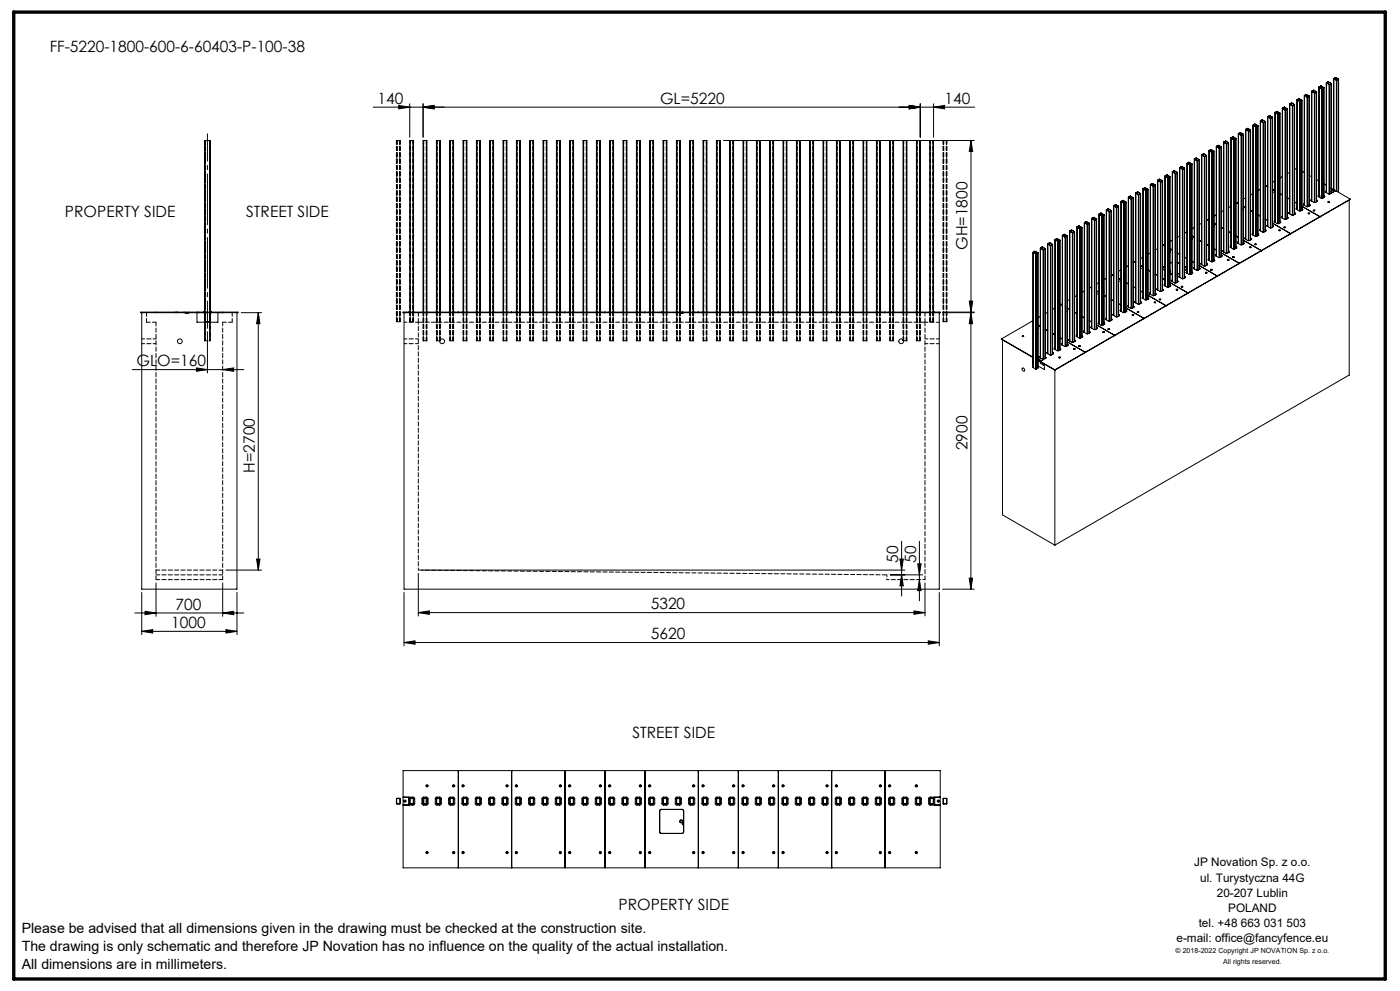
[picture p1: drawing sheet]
<svg xmlns="http://www.w3.org/2000/svg" width="420mm" height="297mm" viewBox="0 0 420 297" stroke-linecap="round" stroke-linejoin="round" font-family="sans-serif">
<defs><g id="words">
<g font-size="4.7">
<text x="14.9" y="15.6">FF-5220-1800-600-6-60403-P-100-38</text>
<text x="113.3" y="31.1">140</text>
<text x="198" y="31.1">GL=5220</text>
<text x="283.4" y="31.1">140</text>
<text x="19.5" y="65">PROPERTY SIDE</text>
<text x="73.9" y="65">STREET SIDE</text>
<text x="290.3" y="74.9" transform="rotate(-90 290.3 74.9)">GH=1800</text>
<text x="41" y="109.8">GLO=160</text>
<text x="290.3" y="134.9" transform="rotate(-90 290.3 134.9)">2900</text>
<text x="76.5" y="141.7" transform="rotate(-90 76.5 141.7)">H=2700</text>
<text x="269.5" y="168.7" transform="rotate(-90 269.5 168.7)">50</text>
<text x="274.8" y="168.7" transform="rotate(-90 274.8 168.7)">50</text>
<text x="52.7" y="182.7">700</text>
<text x="195.2" y="182.6">5320</text>
<text x="51.4" y="188.2">1000</text>
<text x="195.3" y="191.6">5620</text>
<text x="189.7" y="221.2">STREET SIDE</text>
<text x="185.6" y="272.8">PROPERTY SIDE</text>
</g>
<g font-size="4.2">
<text x="6.5" y="279.7">Please be advised that all dimensions given in the drawing must be checked at the construction site.</text>
<text x="6.5" y="285.1">The drawing is only schematic and therefore JP Novation has no influence on the quality of the actual installation.</text>
<text x="6.5" y="290.3">All dimensions are in millimeters.</text>
</g>
<g font-size="3.5">
<text x="358.3" y="259.4">JP Novation Sp. z o.o.</text>
<text x="360" y="264.2">ul. Turystyczna 44G</text>
<text x="365" y="268.7">20-207 Lublin</text>
<text x="368.5" y="273.3">POLAND</text>
<text x="359.6" y="277.8">tel. +48 663 031 503</text>
<text x="353" y="282.3">e-mail: office@fancyfence.eu</text>
</g>
<g font-size="2.1">
<text x="352.7" y="285.7">© 2018-2022 Copyright JP NOVATION Sp. z o.o.</text>
<text x="367" y="288.9">All rights reserved.</text>
</g>
</g></defs>
<g fill="none" stroke="#000" stroke-width=".3">
<path d="M112 32.1h180.4M119.6 31.6l3.3 .5-3.3 .5zM122.9 31.1v10M126.9 32.1l3.3-.5v1zM126.9 31.1v10M272.8 31.6l3.3 .5-3.3 .5zM276.1 31.1v10M280.1 32.1l3.3-.5v1zM280.1 31.1v10M372 39.8l-.4 .3M372 39.8l.1 .6M372.1 39.8h.1"/>
<path d="M372.1 39.8l.8 .4M373.7 38.8v32.9M373.7 38.8l.9 .5M373.8 38.8h.1M374.2 38.5h.1M374.2 38.5l-.4 .3M374.2 38.5v.6M374.3 38.5l.8 .5M374.3 38.5v.6M374.4 38.5l-.7 .3M374.5 39.3h.2M374.5 39.3v32.8"/>
<path d="M374.7 39.3v32.8M375.1 39l-.5 .3M375.1 39h.1M375.1 39l-.4 .3M375.2 39l-.1 32.9M375.9 37.5v33M375.9 37.5l.8 .5M376 37.5h.1M376 37.5l.8 .5M376.4 37.2l.9 .6M376.4 37.2h.1M376.4 37.2l-.5 .3"/>
<path d="M376.4 37.2v.6M376.5 37.2l.8 .5M376.5 37.2v.7M376.7 38h.2v32.9M376.7 38v32.9M377.3 37.7v32.9M377.3 37.7h.1M377.3 37.8l-.5 .2M377.4 37.7v32.9M378.1 36.3v32.9M378.1 36.2l.6-.3 .8 .6M378.1 36.2v.1"/>
<path d="M378.1 36.3l.8 .5M378.2 36.2v.1M378.2 36.3l.8 .4M378.2 36.2l-.1 33M378.6 36l-.4 .2M378.6 36l.1 .6M378.7 36h.1M378.7 36l.8 .4M378.9 36.8h.2M378.9 36.8v32.8M379.1 36.8v32.8M379.5 36.4v.1"/>
<path d="M379.5 36.5h.1M379.5 36.5l-.5 .2M379.6 36.4l-.1 33M380.3 35v32.9M380.3 35l.9 .5M380.4 35h.1M380.8 34.7h.1M380.8 34.7l-.4 .3M380.8 34.7v.6M380.9 34.7l.9 .5-.6 .3M380.9 34.7v.6M381 34.7l-.7 .3"/>
<path d="M381.1 35.5h.2v32.8M381.1 35.5v32.8M381.7 35.2h.1M381.8 35.2l-.1 32.9M382.5 33.7v32.9M382.5 33.8l.6-.4 .9 .5-.6 .3M382.5 33.8l.8 .4M382.6 33.7h.1M382.6 33.7l.8 .5M383 33.4h.1M383 33.4l-.4 .3M383 33.4v.6"/>
<path d="M383.1 33.4l.8 .5M383.1 33.4v.6M383.3 34.2h.2v32.8M383.3 34.2v32.8M383.9 33.9v32.9M383.9 33.9h.1M384 33.9v32.9M384.7 32.5v32.9M384.7 32.5l.9 .4M384.7 32.4l.6-.3 .9 .5-.5 .3M384.7 32.4v.1M384.8 32.4v.1"/>
<path d="M384.8 32.4l-.1 33M385.2 32.2l-.4 .2M385.2 32.2l.1 .6M385.3 32.2h.1M385.3 32.2l.8 .4M385.7 32.9h-.2v32.9M385.7 32.9v32.9M386.1 32.6l-.5 .3M386.1 32.6h.1M386.2 32.6l-.1 33M386.9 31.2v32.9M386.9 31.2l.9 .5"/>
<path d="M387 31.2h.1M387.4 30.9h.1M387.4 30.9l-.4 .3M387.4 30.9v.6M387.5 30.9l.8 .4M387.5 30.9v.6M387.6 30.9l-.7 .3M387.7 31.7h.2M387.7 31.7v32.8M387.9 31.7v32.8M388.3 31.4l-.5 .3M388.3 31.3v.1"/>
<path d="M388.3 31.4h.1M388.3 31.3l-.4 .4M388.4 31.4l-.1 32.9M389.1 29.9v32.9M389.1 30l.8 .4M389.2 29.9h.1M389.2 29.9l.8 .5M389.6 29.6l-.5 .4M389.6 29.6l.9 .4M389.6 29.6h.1M389.6 29.6l-.4 .3M389.6 29.6v.6"/>
<path d="M389.7 29.6l.8 .5M389.7 29.6v.6M389.9 30.4h.2v32.8M389.9 30.4v32.8M390.5 30.1v32.9M390.5 30.1h.1M390.5 30l-.5 .4M390.6 30.1v32.9M391.3 28.6v32.9M391.3 28.7l.9 .4 .5-.3M391.3 28.7l.6-.4 .8 .5M391.4 28.6h.1"/>
<path d="M391.4 28.6l-.1 33M391.8 28.4l-.4 .2M391.8 28.4l.1 .6M391.9 28.4h.1M391.9 28.4l.8 .4M392.7 28.8h.1M392.8 28.8l-.1 32.9M393.5 27.4v32.9M393.6 27.4h.1M394 27.1h.1M394 27.1l-.4 .3M394 27.1v.6"/>
<path d="M394.1 27.1l.8 .4M394.1 27.1v.6M394.2 27.1l-.7 .3 .9 .4 .5-.2M394.5 27.9h-.2v32.8M394.5 27.9v32.8M394.9 27.6h.1M394.9 27.5l-.4 .4M395 27.6l-.1 32.9M395.7 26.1v32.9M395.8 26.1h.1M395.8 26.1l.8 .5 .5-.3M396.2 25.8l-.5 .3 .8 .5"/>
<path d="M396.2 25.8l.9 .4M396.2 25.8h.1M396.2 25.8l-.4 .3M396.2 25.8v.6M396.3 25.8l.8 .5M396.3 25.8v.6M396.5 26.6h.2M396.5 26.6v32.8M396.7 26.6v32.8M397.1 26.3h.1M397.1 26.3v32.9M397.1 26.2v.1"/>
<path d="M397.1 26.3l-.4 .3M397.2 26.3v32.9M397.9 24.8v32.9M398 24.8h.1M398 24.8l-.1 33M398.4 24.5l-.4 .3M398.4 24.5l.1 .7M398.5 24.5h.1M398.5 24.5l.8 .5M398.9 25.3h-.2v32.9M398.9 25.3v32.9M399.3 25h.1"/>
<path d="M399.3 25l-.8-.5-.6 .3 .9 .5 .5-.3M399.3 25l-.4 .3M399.4 25l-.1 32.9M400.1 23.6v33.2M400.1 23.5l.9 .5 .5-.2M400.2 23.5h.1M400.2 23.5v.1M400.6 23.3h.1M400.6 23.3v.6M400.6 23.3l-.4 .2M400.7 23.3l.8 .5M400.7 23.3v.6"/>
<path d="M400.8 23.2l-.7 .3M401.1 24.1h-.2v33.2M401.1 24.1v33.3M401.5 23.8h.1M401.5 23.8l-.4 .3M401.6 23.7v33.9M61.5 42.1l-.1 54.5M61.5 42.1h1.4M61.5 42.1v54.5M62.9 42.1l.2 54.5M62.9 42.1v54.5M118.9 42.1h1.2"/>
<path d="M122.9 42.1h1.2M127.1 42.1l-.2 51.4M127.1 42.1h.8M127.1 42.1v51.4M127.9 42.1l.2 51.4M127.9 42.1v51.4M131.1 42.1l-.2 51.4M131.1 42.1h.8M131.1 42.1v51.4M131.9 42.1l.2 51.4M131.9 42.1v51.4M135.1 42.1l-.2 51.4"/>
<path d="M135.1 42.1h.8M135.1 42.1v51.4M135.9 42.1l.2 51.4M135.9 42.1v51.4M139.1 42.1l-.2 51.4M139.1 42.1h.8M139.1 42.1v51.4M139.9 42.1l.2 51.4M139.9 42.1v51.4M143.1 42.1l-.2 51.4M143.1 42.1h.8M143.1 42.1v51.4"/>
<path d="M143.9 42.1l.2 51.4M143.9 42.1v51.4M147.1 42.1l-.2 51.4M147.1 42.1h.8M147.1 42.1v51.4M147.9 42.1l.2 51.4M147.9 42.1v51.4M151.1 42.1l-.2 51.4M151.1 42.1h.8M151.1 42.1v51.4M151.9 42.1l.2 51.4M151.9 42.1v51.4"/>
<path d="M155.1 42.1l-.2 51.4M155.1 42.1h.8M155.1 42.1v51.4M155.9 42.1l.2 51.4M155.9 42.1v51.4M159.1 42.1l-.2 51.4M159.1 42.1h.8M159.1 42.1v51.4M159.9 42.1l.2 51.4M159.9 42.1v51.4M163.1 42.1l-.2 51.4M163.1 42.1h.8"/>
<path d="M163.1 42.1v51.4M163.9 42.1l.2 51.4M163.9 42.1v51.4M167.1 42.1l-.2 51.4M167.1 42.1h.8M167.1 42.1v51.4M167.9 42.1l.2 51.4M167.9 42.1v51.4M171.1 42.1l-.2 51.4M171.1 42.1h.8M171.1 42.1v51.4M171.9 42.1l.2 51.4"/>
<path d="M171.9 42.1v51.4M175.1 42.1l-.2 51.4M175.1 42.1h.8M175.1 42.1v51.4M175.9 42.1l.2 51.4M175.9 42.1v51.4M179.1 42.1l-.2 51.4M179.1 42.1h.8M179.1 42.1v51.4M179.9 42.1l.2 51.4M179.9 42.1v51.4M183.1 42.1l-.2 51.4"/>
<path d="M183.1 42.1h.8M183.1 42.1v51.4M183.9 42.1l.2 51.4M183.9 42.1v51.4M187.1 42.1l-.2 51.4M187.1 42.1h.8M187.1 42.1v51.4M187.9 42.1l.2 51.4M187.9 42.1v51.4M191.1 42.1l-.2 51.4M191.1 42.1h.8M191.1 42.1v51.4"/>
<path d="M191.9 42.1l.2 51.4M191.9 42.1v51.4M195.1 42.1l-.2 51.4M195.1 42.1h.8M195.1 42.1v51.4M195.9 42.1l.2 51.4M195.9 42.1v51.4M199.1 42.1l-.2 51.4M199.1 42.1h.8M199.1 42.1v51.4M199.9 42.1l.2 51.4M199.9 42.1v51.4"/>
<path d="M203.1 42.1l-.2 51.4M203.1 42.1h.8M203.1 42.1v51.4M203.9 42.1l.2 51.4M203.9 42.1v51.4M207.1 42.1l-.2 51.4M207.1 42.1h.8M207.1 42.1v51.4M207.9 42.1l.2 51.4M207.9 42.1v51.4M211.1 42.1l-.2 51.4M211.1 42.1h.8"/>
<path d="M211.1 42.1v51.4M211.9 42.1l.2 51.4M211.9 42.1v51.4M215.1 42.1l-.2 51.4M215.1 42.1h.8M215.1 42.1v51.4M215.9 42.1l.2 51.4M215.9 42.1v51.4M217.1 42.1h75.2M278.9 42.1h.2M279.9 42.1h.2M282.9 42.1h.2"/>
<path d="M283.9 42.1h.2M291.3 42.1v51.4M291.3 42.1l.5 3.3h-1zM338.5 59.1v32.9M338.5 59.1v.1M338.5 59.2l.8 .4M338.6 59.1h.1M338.6 59.1l.8 .5M338.6 59.1l-.1 32.9M339 58.8h.1M339 58.8l-.4 .3M339 58.8v.6"/>
<path d="M339.1 58.8l.8 .5M339.1 58.8v.6M339.2 58.8l.7 .5M339.2 58.8l-.7 .3M339.3 59.6h.2M339.3 59.6v32.8M339.5 59.6v32.8M339.9 59.3h.1M339.9 59.3l-.5 .3M339.9 59.3l-.4 .3M340 59.3l-.1 32.9M340.7 57.8v33"/>
<path d="M340.7 57.8l.9 .5M340.8 57.8h.1M341.2 57.6h.1M341.2 57.6l-.4 .2M341.2 57.6v.5M341.3 57.6l.8 .5M341.3 57.6v.6M341.4 57.5l-.7 .3M341.5 58.3h.2M341.5 58.3v32.9M341.7 58.3v32.9M342.1 58l-.5 .3"/>
<path d="M342.1 58h.1M342.1 58.1l-.4 .2M342.2 58l-.1 33M342.9 56.6v32.9M342.9 56.5l.8 .6M343 56.6h.1M343 56.6l.8 .5M343.4 56.3h.2M343.4 56.3h.1M343.4 56.3l-.5 .2M343.4 56.3v.6M343.5 56.3l.8 .5"/>
<path d="M343.5 56.3v.6M343.7 57.1h.2M343.7 57.1v32.8M343.8 57.1h.1M343.9 57.1v32.8M344.3 56.8l-.5 .3M344.3 56.7v33M344.3 56.8h.1M344.3 56.8l-.4 .3M344.4 56.8v32.9M345.1 55.3v32.9M345.1 55.3v.1"/>
<path d="M345.1 55.4l.8 .4M345.2 55.3h.1M345.2 55.3l.8 .5M345.2 55.3l-.1 32.9M345.6 55l.9 .5M345.6 55l-.5 .3M345.6 55l.1 .6M345.7 55h.1M345.7 55l.8 .5M345.9 55.8h.2M345.9 55.8v32.8M346.1 55.8v32.8"/>
<path d="M346.5 55.5l-.5 .3M346.5 55.5h.1M346.5 55.5l-.4 .3M346.6 55.5l-.1 32.9M347.3 54v33M347.3 54.1l.9 .4M347.4 54h.1M347.8 53.7h.2M347.8 53.7h.1M347.8 53.7l-.5 .4M347.8 53.7v.6M347.9 53.7l.9 .5-.5 .3"/>
<path d="M347.9 53.7v.7M348.1 54.5h.2M348.1 54.5v32.9M348.3 54.5v32.9M348.7 54.2l-.5 .3M348.7 54.2h.1M348.8 54.2l-.1 32.9M349.5 52.8v32.9M349.5 52.8l.8 .5M349.6 52.8h.1M349.6 52.8l.8 .4M350 52.5h.2"/>
<path d="M350 52.5h.1M350 52.5l-.5 .3M350 52.5v.6M350.1 52.5l.9 .4-.6 .3M350.1 52.5v.6M350.3 53.3h.2v32.8M350.3 53.3v32.8M350.4 53.2h.1M350.9 52.9v33M350.9 53h.1M351 53v32.9M351.7 51.5v32.9"/>
<path d="M351.7 51.5h.1M351.7 51.5l.8 .5M351.8 51.5h.1M351.8 51.5l.8 .5M351.8 51.5l-.1 32.9M352.2 51.2l1 .5-.5 .3M352.2 51.2l-.5 .3M352.2 51.2l.1 .6M352.3 51.2h.1M352.3 51.2l.8 .5M352.5 52h.2M352.5 52v32.8"/>
<path d="M352.7 52v32.8M353.1 51.7l-.5 .3M353.1 51.7h.1M353.2 51.7l-.1 32.9M353.9 50.2v33M353.9 50.3l.9 .4M354 50.2h.1M354.4 49.9h.1M354.4 49.9l-.4 .3M354.4 49.9v.6M354.5 49.9l.8 .5M354.5 49.9v.7"/>
<path d="M354.6 49.9l-.7 .4M354.7 50.7h.2M354.7 50.7v32.9M354.9 50.7v32.9M355.3 50.4l-.5 .3M355.3 50.4h.1M355.3 50.4l-.4 .3M355.4 50.4l-.1 32.9M356.1 49v32.9M356.1 49l.8 .5M356.2 48.9h.1M356.2 49l.8 .4"/>
<path d="M356.2 48.9v.1M356.6 48.6l.9 .5M356.6 48.7h.1M356.6 48.7l-.5 .3M356.6 48.7v.6M356.7 48.7l.8 .4M356.7 48.7v.6M356.9 49.5h.2M356.9 49.5v32.8M357 49.4h.1M357.1 49.5v32.8M357.5 49.2l-.5 .2"/>
<path d="M357.5 49.1v33M357.5 49.2h.1M357.5 49.1l-.4 .4M357.6 49.1v32.9M358.3 47.7v32.9M358.3 47.7l.8 .5M358.4 47.7h.1M358.4 47.7l.8 .5 .5-.3M358.4 47.7l-.1 32.9M358.8 47.4l.9 .4M358.8 47.4l-.5 .3M358.8 47.4l.1 .6"/>
<path d="M358.9 47.4h.1M358.9 47.4l.8 .5M359.1 48.2h.2M359.1 48.2v32.8M359.3 48.2v32.8M359.7 47.9h.1M359.7 47.8l-.4 .4M359.8 47.9l-.1 32.9M360.5 46.4v32.9M360.6 46.4h.1M361 46.1h.2M361 46.1l-.5 .3 .9 .5 .5-.3"/>
<path d="M361 46.1h.1M361 46.1v.6M361.1 46.1l.8 .5M361.1 46.1v.6M361.5 46.9h-.2v32.8M361.5 46.9v32.8M361.9 46.6h.1M361.9 46.6l-.4 .3M362 46.6l-.1 32.9M362.7 45.1v33M362.8 45.1h.1M362.8 45.2l.8 .4"/>
<path d="M362.8 45.1v.1M363.2 44.8l-.5 .4 .8 .4M363.2 44.8l.9 .5M363.2 44.9h.1M363.2 44.9l-.4 .2M363.2 44.9v.5M363.3 44.9l.8 .4M363.3 44.9v.6M363.5 45.6h.2M363.5 45.6v32.9M363.6 45.6h.1M363.7 45.6v32.9"/>
<path d="M364.1 45.3h.1M364.1 45.3l-.5 .3M364.1 45.3v33M364.1 45.3v.1M364.1 45.4l-.4 .2M364.2 45.3v32.9M364.9 43.9v32.9M365 43.9h.1M365 43.9l.8 .5 .5-.4M365 43.9l-.1 32.9M365.4 43.6l-.4 .3M365.4 43.6l.1 .6"/>
<path d="M365.5 43.6h.1M365.5 43.6l.8 .4M365.7 44.4h.2v32.8M365.7 44.4v32.8M366.3 44h.1M366.3 44l-.8-.5-.6 .4 .8 .5M366.4 44.1l-.1 32.9M367.1 42.6v32.9M367.1 42.6l.9 .5 .5-.3M367.2 42.6h.1M367.6 42.3h.1M367.6 42.3l-.4 .3"/>
<path d="M367.6 42.3v.6M367.7 42.3l.8 .5M367.7 42.3v.6M367.8 42.3l-.7 .3M368.1 43.1h-.2v32.8M368.1 43.1v32.8M368.5 42.8h.1M368.5 42.8l-.4 .3M368.6 42.8l-.1 32.9M369.3 41.3v33M369.3 41.3l.8 .5M369.4 41.3h.1"/>
<path d="M369.4 41.4l.8 .4 .5-.3M369.4 41.3v.1M369.8 41l.9 .5M369.8 41l-.5 .3M369.8 41h.1M369.8 41l-.4 .3M369.8 41v.6M369.9 41l.8 .5M369.9 41v.7M370.1 41.8h.2M370.1 41.8v32.9M370.3 41.8v32.9"/>
<path d="M370.7 41.5h.1M370.7 41.5v32.9M370.7 41.5v.1M370.7 41.6l-.4 .2M370.8 41.5v32.9M371.5 40.1v32.9M371.5 40l.6-.3 .8 .6M371.5 40v.1M371.5 40.1l.8 .5M371.6 40.1h.1M371.6 40.1l.8 .4M371.6 40.1l-.1 32.9"/>
<path d="M372.3 40.6h.2M372.3 40.6v32.8M372.5 40.6v32.8M372.9 40.2v.1M372.9 40.3l-.5 .2M372.9 40.3l-.4 .3M373 40.3l-.1 32.9M373.7 59.3l-.7 .4M375.9 58l-.7 .4M378.1 56.7l-.7 .5M380 55.7l.3 .2M380.3 55.5l-.7 .4"/>
<path d="M381.8 57.4l.1 .2-.1 .1M381.8 57.7h.1M381.8 56.7l.7 .5M382.5 54.2l-.7 .4M384 58l.7 .4M384.7 52.9l-.7 .4M386.2 59.3l.7 .4M386.9 51.7l-.7 .4M389.1 50.4l-.7 .4M390.6 51.3l.7 .4M392.8 52.6l.7 .4M393.4 59.9l-.1 .3 1 .5 .9-.3-.1-.3"/>
<path d="M393.4 60l-.2 .1M393.4 59.9v.1M393.5 59.8l-.1 .1M393.5 59.9l-.1 .1M395 53.8l.7 .5M395 60l.1 .1M395.6 58.6l-.1 .3 1 .5 .9-.3-.1-.3M395.6 58.7l-.2 .1M395.6 58.6v.1M395.7 58.5l-.1 .1M395.7 58.6l-.1 .1M397.2 55.1l.7 .4"/>
<path d="M397.2 58.7l.1 .1M397.2 58.8l.1 .1M397.3 58.9l.1 .1M397.3 58.8v.1M397.8 57.4l-.2 .1M397.8 57.3v.1M397.9 57.4h-.1M397.9 57.2l-.1 .1M399.4 57.4l.1 .1M399.4 56.4l5.7 3.3M399.4 57.5l.1 .1M399.4 56.4h.1"/>
<path d="M399.5 57.5l.1 .2M399.5 57.6l.1 .1M399.5 57.5v.1M399.6 57.7h.1M399.7 57.7h.1M399.9 57.1l-.3-.1 .3 .1M400.7 57.1l-1 .6M400.7 57.1v.1M400.7 57.1l-1.9 1.1-1.1-.6 .1-.3M404.8 60v52.4l-88.3 51M405.1 59.7l-9.1 5.3M405.1 59.7l-17.9 10.3"/>
<path d="M309.9 75.6v34.6M309.9 75.6l.8 .5M310 75.6h.1M310 75.6l.8 .5M310.5 75.3h.1M310.5 75.3l-.5 .3M310.5 75.3v.6M310.5 75.3l.8 .6M310.5 75.3v.7M310.6 75.3l-.7 .3M310.7 76.1h.2v34.5M310.7 76.1v34.5"/>
<path d="M310.8 76.1h.1M311.3 75.8v34.5M311.3 75.8h.1M311.3 75.9l-.5 .2M311.4 75.8l-.1 34.5M312.1 74.4v32.9M312.1 74.3v.1M312.1 74.3l.6-.3 .8 .6M312.1 74.4l.8 .5M312.2 74.3v.1M312.2 74.4l.8 .4M312.2 74.3l-.1 33"/>
<path d="M312.7 74.1h.1M312.7 74.1l-.5 .2M312.7 74.1v.5M312.7 74.1l.8 .4M312.7 74.1v.6M312.9 74.9h.2M312.9 74.9v32.8M313.1 74.9l-.1 32.9M313.5 74.6l-.5 .2M313.5 74.5v.1M313.5 74.6h.1M313.5 74.6l-.4 .3"/>
<path d="M313.6 74.5l-.1 33M314.3 73.1v32.9M314.3 73.1l.6-.3 .9 .4-.5 .4M314.3 73.1l.9 .5M314.4 73.1h.1M314.9 72.8h.1M314.9 72.8l-.5 .3M314.9 72.8v.6M314.9 72.8l.8 .5M315.1 73.6h.2M315.1 73.6v32.8M315.3 73.6v32.8"/>
<path d="M315.7 73.3l-.5 .3M315.7 73.3h.1M315.8 73.3l-.1 32.9M316.5 71.8v32.9M316.5 71.9l.8 .4M316.6 71.8h.1M316.6 71.8l.8 .5M317.1 71.5h.1M317.1 71.5l-.5 .3M317.1 71.5v.6M317.1 71.5l.9 .5-.5 .3M317.2 71.5l-.7 .4"/>
<path d="M317.3 72.3h.2M317.3 72.3v32.8M317.4 72.3h.1M317.5 72.3v32.8M317.9 72l-.5 .3M317.9 72v32.9M317.9 72h.1M318 72v32.9M318.7 70.5v33M318.7 70.5v.1M318.7 70.6l.8 .4M318.8 70.5v.1"/>
<path d="M318.8 70.6l.8 .4M318.8 70.5l-.1 33M319.2 70.2l1 .5-.5 .3M319.3 70.3h.1M319.3 70.3l-.6 .2M319.3 70.3v.5M319.3 70.3l.8 .4M319.3 70.3v.6M319.5 71h.2M319.5 71v32.9M319.7 71v32.9M320.1 70.7l-.5 .3"/>
<path d="M320.1 70.7h.1M320.2 70.7l-.1 33M320.9 69.3v32.9M320.9 69.3l.6-.4 .8 .5M320.9 69.3l.9 .5M321 69.3h.1M321.5 69h.1M321.5 69l-.5 .3M321.5 69v.6M321.5 69l.8 .4M321.7 69.8h.2M321.7 69.8v32.8"/>
<path d="M321.9 69.8v32.8M322.3 69.5l-.5 .3M322.3 69.4v.1M322.3 69.5h.1M322.3 69.4l-.4 .4M322.4 69.5l-.1 32.9M323.1 68v32.9M323.1 68.1l.8 .4M323.2 68h.1M323.2 68l.8 .5M323.6 67.7l-.5 .4M323.6 67.7h.2"/>
<path d="M323.7 67.7h.1M323.7 67.7l-.5 .3M323.7 67.7v.6M323.7 67.7l.8 .4M323.9 68.5h.2M323.9 68.5v32.8M324 68.5h.1M324.1 68.5v32.8M324.5 68.2l-.5 .3M324.5 68.2v32.9M324.5 68.2h.1M324.5 68.1l-.4 .4"/>
<path d="M324.6 68.2v32.9M325.3 66.7v32.9M325.3 66.8l.8 .4M325.4 66.7h.1M325.4 66.8l.8 .4 .5-.3M325.4 66.7l-.1 33M325.9 66.4h.1M325.9 66.4l-.5 .3M325.9 66.4v.6M325.9 66.4l.8 .5M325.9 66.4v.7M326 66.4l-.7 .4"/>
<path d="M326 66.4l.7 .5M326.1 67.2h.2M326.1 67.2v32.9M326.3 67.2v32.9M326.7 66.9h.1M326.7 66.9l-.4 .3M326.8 66.9l-.1 32.9M327.5 65.5v32.9M327.6 65.5h.1M328 65.2h.1M328 65.2l-.4 .3M328 65.2v.6"/>
<path d="M328.1 65.2l.8 .4M328.1 65.2v.6M328.2 65.2l-.7 .3 .9 .4 .5-.2M328.2 65.2l.7 .4M328.5 66h-.2v32.8M328.5 66v32.8M328.9 65.6v.1M328.9 65.6l-.4 .4M329 65.7l-.1 32.9M329.7 64.2v32.9M329.8 64.2h.1M329.8 64.2l.8 .5"/>
<path d="M330.2 63.9l-.5 .3 .8 .5M330.2 63.9h.2M330.2 63.9h.1M330.2 63.9l-.4 .3M330.2 63.9v.6M330.3 63.9l.8 .4M330.3 63.9v.6M330.5 64.7h.2M330.5 64.7v32.8M330.6 64.7h.1M330.7 64.7v32.8M331.1 64.4h.1"/>
<path d="M331.1 64.4l-.5 .3M331.1 64.4v32.9M331.1 64.3v.1M331.1 64.4l-.4 .3M331.2 64.4v32.9M331.9 62.9v32.9M332 62.9h.1M332 62.9l.8 .5 .5-.3M332 62.9l-.1 33M332.4 62.6h.2M332.4 62.6h.1M332.4 62.6l-.5 .3 .8 .5"/>
<path d="M332.4 62.6v.6M332.5 62.6l.8 .5M332.5 62.6v.7M332.6 62.6l.7 .5M332.7 63.4h.2M332.7 63.4v32.9M332.9 63.4v32.9M333.3 63.1h.1M333.3 63.1l-.4 .3M333.4 63.1l-.1 32.9M334.1 61.7v32.9M334.1 61.6l.9 .5 .5-.2"/>
<path d="M334.2 61.6h.1M334.2 61.6v.1M334.6 61.4h.1M334.6 61.4l-.4 .2M334.6 61.4v.5M334.7 61.4l.8 .5M334.7 61.4v.6M334.8 61.3l-.7 .3M335.1 62.2h-.2v32.8M335.1 62.2v32.8M335.5 61.9h.1M335.5 61.9l-.4 .3"/>
<path d="M335.6 61.8l-.1 33M336.3 60.4v32.9M336.3 60.3l.8 .6M336.4 60.4h.1M336.4 60.4l.8 .5M336.8 60.1h.2M336.8 60.1l-.5 .2M336.8 60.1h.1M336.8 60.1l-.4 .3M336.8 60.1v.6M336.9 60.1l.8 .4M336.9 60.1v.6"/>
<path d="M337.1 60.9h.2M337.1 60.9v32.8M337.2 60.9h.1M337.3 60.9v32.8M337.7 60.6h.1M337.7 60.6l-.5 .3M337.7 60.6v32.9M337.7 60.5v.1M337.7 60.6l-.4 .3M337.8 60.6v32.9M338.5 79.6l-.7 .4M340.4 78.6l.3 .2"/>
<path d="M340.7 78.3l-.7 .4M342.2 79.6l.7 .4M342.9 77.1l-.7 .4M345.1 75.8l-.7 .4M347.3 74.5l-.7 .4M349.2 73.4l.3 .3M349.5 73.2l-.7 .5M351 75.2l.1 .2-.1 .1M351 75.5h.1M351 74.5l.7 .5M351 78.9l.7-.4-.7 .5M351.7 72l-.7 .4"/>
<path d="M353.2 75.8l.7 .4M353.2 78.6l.7 .4M353.9 70.7l-.7 .4M355.4 77l.7 .5M355.4 79.8l.7 .4M355.7 69.7l.4 .2M355.8 69.6v.1M356.1 69.4l-.7 .5M357.6 71.6h.1M357.6 71.4l.1 .1-.1 .1M357.6 78.3l.7 .5M357.6 70.7l.7 .4"/>
<path d="M358.3 68.2l-.7 .4M359.8 79.6l5.3 3.2M359.8 72l.7 .4M360.4 78.9l-.1 .3 1 .5 .9-.3-.1-.3M360.4 79l-.1 .1M360.4 78.9v.1M360.5 78.8l-.1 .1M360.5 78.9l-.1 .1M360.5 66.9l-.7 .4M362 73.2l.7 .5M362 79l.1 .1M362 79.1l.1 .1"/>
<path d="M362.1 79.2l.1 .1M362.1 79.1v.1M362.3 65.8l.4 .3M362.4 65.8v.1M362.6 77.6l-.1 .4 1 .5 .9-.4-.1-.3M362.6 77.8l-.1 .1M362.6 77.6v.2M362.7 77.6h-.1M362.7 77.7l-.1 .1M362.7 65.6l-.7 .4M364.2 67.6l.1 .1-.1 .2M364.2 67.9h.1"/>
<path d="M364.2 74.5l.7 .5M364.2 77.7l.1 .1M364.2 77.9h.1M364.2 66.9l.7 .4M364.3 77.9l.1 .1M364.3 77.8v.1M364.8 76.4l-.1 .3 1 .5 .9-.3-.1-.3M364.8 76.5l-.1 .1M364.8 76.4v.1M364.9 76.3l-.1 .1M364.9 76.4l-.1 .1M364.9 64.4l-.7 .4"/>
<path d="M366.4 75.8l5.3 3.2M366.4 76.5l.1 .1M366.4 76.6l.1 .1M366.4 68.2l.7 .4M366.5 76.7l.1 .1M366.5 76.6v.1M367 75.1l-.1 .3 1 .5 .9-.3-.1-.3M367 75.2l-.1 .1M367 75.1v.1M367.1 75l-.1 .1M367.1 75.1l-.1 .1M367.1 63.1l-.7 .4"/>
<path d="M368.5 77.9v.1M368.6 77.9l-.2 .1M368.6 77.9l-.3 .1M368.6 69.4l.7 .5M368.6 75.2l.1 .1M368.6 75.3l.1 .1M368.7 75.4l.1 .1M368.7 75.3v.1M369.2 73.8l-.1 .3 1 .6 .9-.4-.1-.3M369.2 73.9l-.1 .2M369.2 73.8v.1M369.3 73.8h-.1"/>
<path d="M369.3 61.8l-.7 .4M369.3 73.9h-.1M369.9 77.1h.3zM370.1 77.1h.1M370.8 70.7l.7 .4M370.8 73.9l.1 .1M370.8 74l.1 .1M370.9 74.1l.1 .1M370.9 74v.1M371.2 60.7l.3 .3-.4-.2M371.2 60.7v.1M371.4 72.6l-.1 .3 1 .5 .9-.3-.1-.4"/>
<path d="M371.4 72.7l-.1 .1M371.4 72.6v.1M371.5 72.5l-.1 .1M371.5 60.5l-.7 .5M371.5 72.6l-.1 .1M371.7 79h.1M373 62.5v.3M373 72l5.3 3.1M373 72.7h.1M373 72.8l.1 .1M373 72l5.4 3.1M373 61.8l.7 .5-.7-.5"/>
<path d="M373.1 72.9l.1 .1M373.1 72.7v.2M373.6 71.3l-.1 .3 1 .5 .9-.3-.1-.3M373.6 71.4l-.1 .1M373.6 71.3v.1M373.7 71.2l-.1 .1M373.7 71.3l-.1 .1M374.9 74.2h.3M375 74.2h.2M375.1 74.1v.1M375.2 71.4l.1 .1M375.2 63.1l.7 .4"/>
<path d="M375.2 71.5l.1 .1M375.3 71.6l.1 .1M375.3 71.5v.1M375.8 70l-.1 .3 1 .6 .9-.4-.1-.3M375.8 70.1l-.1 .1M375.8 70v.1M375.9 69.9l-.1 .1M375.9 70.1h-.1M376.7 73.2l-.2 .1M376.7 73.2h.1M377.4 70.1l.1 .1M377.4 70.2l.1 .1"/>
<path d="M377.5 70.3l.1 .1M377.5 70.2v.1M378 68.8l-.1 .3 1 .5 .9-.4-.1-.3M378 68.9l-.1 .1M378 68.8v.1M378.1 68.7l-.1 .1M378.1 64.8l-.7-.4 .7 .4M378.1 68.8l-.1 .1M378.4 75.1l-.1 .1M379.6 68.9h.1M379.6 69h.1M379.7 69l.1 .2"/>
<path d="M379.7 68.9v.1M380.2 67.5l-.1 .3 1 .5 .9-.3-.1-.3M380.2 67.6l-.1 .1M380.2 67.5v.1M380.3 67.4l-.1 .1M380.3 66l-.7-.4 .7 .5M380.3 67.5l-.1 .1M381.8 67.6l.1 .1M381.8 67.7l.1 .1M381.9 67.8l.1 .1M381.9 67.7v.1M382.4 66.2l-.1 .3 1 .5 .9-.3-.1-.3"/>
<path d="M382.4 66.3l-.2 .1M382.4 66.2v.1M382.5 66.2l-.1 .1M382.5 66.1l-.1 .1M383.9 69v.1M384 69.1h.1M384 69.1h-.3M384 69.1h-.2M384 66.3l.1 .1M384 66.4l.1 .1M384.1 66.5l.1 .1M384.1 66.4v.1"/>
<path d="M384.6 64.9l-.1 .4 1 .5 .9-.4-.1-.3M384.6 65.1l-.2 .1M384.6 64.9v.2M384.7 65l-.1 .1M384.7 64.9h-.1M385.5 68.2h-.2M385.5 68.2v.1M386.2 65l.1 .1M386.2 65.2h.1M386.3 65.2l.1 .1M386.3 65.1v.1M386.8 63.7l-.1 .3 1 .5 .9-.3-.1-.3"/>
<path d="M386.8 63.8l-.2 .1M386.8 63.7v.1M386.9 63.7l-.1 .1M386.9 63.6l-.1 .1M387.1 70.1h.1M387.2 70l-5.4-3.1 5.3 3.1-30.7 17.8M387.2 70l-.1 .1M388.4 63.8l.1 .1M388.4 60.5l.7 .5M388.4 63.9l.1 .1M388.5 64l.1 .1M388.5 63.9v.1"/>
<path d="M389 62.4l-.1 .3 1 .5 .9-.3-.1-.3M389 62.5l-.2 .1M389 62.4v.1M389 62.5v.3M389.1 62.4l-.1 .1M389.1 62.3l-.1 .1M390.6 62.5l.1 .1M390.6 61.8l5.4 3.2M390.6 62.6l.1 .1M390.7 62.7l.1 .1M390.7 62.6v.1M391.2 61.1l-.1 .3 1 .6 .9-.4-.1-.3"/>
<path d="M391.2 61.2l-.2 .2M391.2 61.1v.1M391.3 61.2h-.1M391.3 61.1h-.1M392.1 62v-32.9h.2v32.9M392.6 64h.2zM392.8 64h.1M392.8 61.4l.2 .1-.1-.1M392.8 61.2l.1 .1M392.8 61.3l.1 .1M392.9 61.3v.1M394.1 63.2h.2"/>
<path d="M394.3 63.1h.1M394.3 63.1h-.2M394.3 63.1v.1M395 60.1l.1 .1M395.1 60.2l.1 .1M395.1 60.1v.1M395.9 65l-30.7 17.8M395.9 64.9v.1M395.9 65h.1M398.5 60.6h.3zM42.5 93.7v82.9h28.6v-82.9M59.1 93.7v2.9h6.3v-2.9"/>
<path d="M61 93.5l.1 .2zM61.4 96.4h1.7M61.4 93.5h-19.2v.2h19.2M62.2 99.4v12.4M63.1 93.5h8.3v.2h-8.3M63.4 93.5v.2zM72.4 93.7h6.1M77.5 93.7l.5 3.3h-1zM77.5 93.7v77.2M118.9 96.4h1.2M120.9 93.5h161.2v.2h-161.2zM121.2 93.7v82.9h160.6v-82.9"/>
<path d="M137.5 93.5v.2M153.5 93.5v.2M169.5 93.5v.2M181.5 93.5v.2M193.5 93.5v.2M209.5 93.5v.2M218.9 93.5v-51.4l.2 51.4M219.9 93.5v-51.4l.2 51.4M221.5 93.5v.2M222.9 93.5v-51.4l.2 51.4M223.9 93.5v-51.4l.2 51.4M226.9 93.5v-51.4l.2 51.4"/>
<path d="M227.9 93.5v-51.4l.2 51.4M230.9 93.5v-51.4l.2 51.4M231.9 93.5v-51.4l.2 51.4M233.5 93.5v.2M234.9 93.5v-51.4l.2 51.4M235.9 93.5v-51.4l.2 51.4M238.9 93.5v-51.4l.2 51.4M239.9 93.5v-51.4l.2 51.4M242.9 93.5v-51.4l.2 51.4M243.9 93.5v-51.4l.2 51.4M246.9 93.5v-51.4l.2 51.4M247.9 93.5v-51.4l.2 51.4"/>
<path d="M249.5 93.5v.2M250.9 93.5v-51.4l.2 51.4M251.9 93.5v-51.4l.2 51.4M254.9 93.5v-51.4l.2 51.4M255.9 93.5v-51.4l.2 51.4M258.9 93.5v-51.4l.2 51.4M259.9 93.5v-51.4l.2 51.4M262.9 93.5v-51.4l.2 51.4M263.9 93.5v-51.4l.2 51.4M265.5 93.5v.2M266.9 93.5v-51.4l.2 51.4M267.9 93.5v-51.4l.2 51.4"/>
<path d="M270.9 93.5v-51.4l.2 51.4M271.9 93.5v-51.4l.2 51.4M274.9 93.5v-51.4l.2 51.4M275.9 93.5v-51.4l.2 51.4M282.8 93.7h9.5M282.9 96.4h1.2M283.1 93.5h9.2M290.8 90.2h1l-.5 3.3zM291.3 93.7l.5 3.3h-1zM291.3 93.7v82.9M309.6 96.3l.3 .2M309.9 96.1l-9.5 5.5"/>
<path d="M311.4 98.3h.1M311.4 98.1l.1 .1-.1 .1M311.4 97.4l.7 .4M312.1 94.8l-.7 .5M313.6 98.6l.7 .5M314.3 93.6l-.7 .4M315.8 99.9l.7 .5M316.5 92.3l-.7 .4M318 91.4l.3-.2 .4 .3M318.4 91.2v.1M318.4 91.2l.3 .2M318.7 91l-.3 .2"/>
<path d="M320.2 93l.1 .1-.1 .2M320.2 92.3l.7 .4-.7-.4M320.2 93.2v.1M320.9 89.8l-.7 .4M322.4 93.6l.7 .4-.7-.4M323.1 88.5l-.7 .4M324.6 94.8l.7 .4-.7-.3M325.2 99.2l-.1 .3 1 .6 .9-.4-.1-.3M325.2 99.3l-.1 .2M325.2 99.2v.1M325.3 99.3h-.1M325.3 99.2h-.1"/>
<path d="M325.3 87.2l-.7 .4M326.8 96.1l.7 .4-.7-.4M326.8 99.3l.1 .1M326.8 99.4l.1 .1M326.9 99.5l.1 .1M326.9 99.4v.1M327.1 86.2l.4 .2M327.2 86.1v.1M327.4 98l-.1 .3 1 .5 .9-.3-.1-.4M327.4 98.1l-.1 .1M327.4 98v.1M327.5 98l-.1 .1"/>
<path d="M327.5 85.9l-.7 .5M327.5 97.9l-.1 .1M329 87.9l.1 .2-.1 .1M329 87.2l.7 .5M329 97.4l5.4 3.1M329 98.1h.1M329 98.2l.1 .1M329 88.2h.1M329.1 98.3l.1 .1M329.1 98.1v.2M329.6 96.7l-.1 .3 1 .5 .9-.3-.1-.3M329.6 96.8l-.1 .1"/>
<path d="M329.6 96.7v.1M329.7 96.7l-.1 .1M329.7 84.7l-.7 .4M329.7 96.6l-.1 .1M331.1 99.5v.1M331.2 99.5l-.3 .1h.3M331.2 99.5v.1M331.2 88.5l.7 .4M331.2 96.8l.1 .1M331.2 96.9l.1 .1M331.3 97l.1 .1M331.3 96.9v.1"/>
<path d="M331.8 95.4l-.1 .3 1 .6 .9-.4-.1-.3M331.8 95.5l-.1 .1M331.8 95.4v.1M331.9 95.5h-.1M331.9 83.4l-.7 .4M331.9 95.3l-.1 .1M332.7 98.6l-.2 .1M332.7 98.6v.1M333.4 89.7l.7 .5M333.4 95.5l.1 .1M333.4 95.6l.1 .1M333.5 95.7l.1 .1"/>
<path d="M333.5 95.6v.1M333.7 82.4l.4 .2M333.8 82.3v.1M334 94.2l-.1 .3 1 .5 .9-.4-.1-.3M334 94.3l-.1 .1M334 94.2v.1M334.1 94.1l-.1 .1M334.1 82.1l-.7 .5M334.1 94.2l-.1 .1M335.6 84.1l.1 .1-.1 .2M335.6 84.4h.1M335.6 91l.7 .5"/>
<path d="M335.6 83.4l.7 .4M335.6 94.3h.1M335.6 94.4h.1M335.7 94.4l.1 .2M335.7 94.3v.1M336.2 92.9l-.1 .3 1 .5 .9-.3-.1-.3M336.2 93l-.1 .1M336.2 92.9v.1M336.3 92.8l-.1 .1M336.3 92.9l-.1 .1M336.3 80.9l-.7 .4M337.8 92.3l5.4 3.2"/>
<path d="M337.8 84.7l.7 .4M337.8 93l.1 .1M337.8 93.1l.1 .1M337.9 93.2l.1 .1M337.9 93.1v.1M338.4 91.6l-.1 .3 1 .5 .9-.3-.1-.3M338.4 91.7l-.1 .1M338.4 91.6v.1M338.5 91.5l-.1 .1M338.5 91.6l-.1 .1M339.9 94.4v.1M340 94.5h-.3h.3"/>
<path d="M340 94.5h.1M340 85.9l.7 .5M340 91.7l.1 .1M340 91.8l.1 .1M340.1 91.9l.1 .1M340.1 91.8v.1M340.6 90.3l-.1 .3 1 .6 .9-.4-.1-.3M340.6 90.5l-.1 .1M340.6 90.3v.2M340.7 90.3h-.1M340.7 90.4l-.1 .1M341.5 93.6h-.2"/>
<path d="M341.5 93.6h.1M342.2 80.3l.1 .1-.1 .2M342.2 80.6h.1M342.2 87.2l.7 .5M342.2 90.4l.1 .1M342.2 90.6h.1M342.3 90.6l.1 .1M342.3 90.5v.1M342.8 89.1l-.1 .3 1 .5 .9-.3-.1-.3M342.8 89.2l-.1 .1M342.8 89.1v.1M342.9 89l-.1 .1"/>
<path d="M342.9 89.1l-.1 .1M343.2 95.4v.1M344.4 88.5l5.4 3.1M344.4 89.2l.1 .1M344.4 89.3l.1 .1M344.4 80.9l.7 .4M344.5 89.4l.1 .1M344.5 89.3v.1M345 87.8l-.1 .3 1 .5 .9-.3-.1-.3M345 87.9l-.1 .1M345 87.8v.1M345.1 87.7l-.1 .1"/>
<path d="M345.1 87.8l-.1 .1M346.3 90.7h.3M346.5 90.6l-.1 .1M346.6 82.1l.7 .5M346.6 87.9l.1 .1M346.6 88l.1 .1M346.7 88.1l.1 .1M346.7 88v.1M347.2 86.5l-.1 .3 1 .6 .9-.4-.1-.3M347.2 86.6l-.1 .2M347.2 86.5v.1M347.3 86.5h-.1"/>
<path d="M347.3 86.6h-.1M348.1 89.8h-.2M348.1 89.8h.1M348.8 83.4l.7 .4M348.8 86.6l.1 .1M348.8 86.7l.1 .1M348.8 80.6l.7 .4M348.8 80.2l.7-.4-.7 .4M348.9 86.8l.1 .1M348.9 86.7v.1M349.4 85.3l-.1 .3 1 .5 .9-.3-.1-.4M349.4 85.4l-.1 .1"/>
<path d="M349.4 85.3v.1M349.5 85.2l-.1 .1M349.5 85.3l-.1 .1M349.8 91.7l-33.3 19.1M349.8 91.6v.1M351 81.1l.2 .2-.2 .2M351 81.3l.2 .1M351 84.7l5.4 3.1M351 85.4h.1M351 85.5l.1 .1M351 81.4h.1M351 81.5h.1"/>
<path d="M351 81.9l.7 .4M351.1 81.4h.1M351.1 81.4v.1M351.1 85.6l.1 .1M351.1 85.4v.2M351.6 84l-.1 .3 1 .5 .9-.3-.1-.3M351.6 84.1l-.1 .1M351.6 84v.1M351.7 83.9l-.1 .1M351.7 84l-.1 .1M353 86.8l.2 .1zM353.2 86.8v.1"/>
<path d="M353.2 84.1l.1 .1M353.2 84.2l.1 .1M353.3 84.3l.1 .1M353.3 84.2v.1M353.8 82.7l-.1 .3 1 .6 .9-.4-.1-.3M353.8 82.8l-.1 .1M353.8 82.7v.1M353.9 82.6l-.1 .1M353.9 82.8h-.1M353.9 81.8l-.7 .5M354.7 85.9l-.2 .1h.2M354.7 85.9l.1 .1"/>
<path d="M354.7 85.9v.1M355.4 82.8l.1 .1M355.4 82.9l.1 .1M355.5 83l.1 .1M355.5 82.9v.1M356 81.5l-.1 .3 1 .5 .9-.4-.1-.3M356 81.6l-.1 .1M356 81.5v.1M356 80.3h.1M356 80.6l-.6 .4M356.1 80.2v.1M356.1 81.5l-.1 .1"/>
<path d="M356.1 81.4l-.1 .1M356.4 87.8l-6.6 3.8M357.6 81.6h.1M357.6 81.7h.1M357.7 81.7l.1 .2M357.7 81.6v.1M358.2 80.2l-.1 .3 1 .5 .9-.3-.1-.3M358.2 80.3l-.1 .1M358.2 80.2v.1M358.3 80.2l-.1 .1M358.3 80.1l-.1 .1M359.8 80.3l.1 .1"/>
<path d="M359.8 80.4l.1 .1M359.9 80.5l.1 .1M359.9 80.4v.1M361.9 81.7v.1M362 81.8h-.2M362 81.8h-.3M363.5 80.9h-.2h.2M363.5 80.9h.1M363.5 80.9v.1M365.1 82.8l-39.5 22.9M365.1 82.8h.1M39.7 110.8h33.5"/>
<path d="M58.9 110.3l3.3 .5-3.3 .5zM66.8 110.8l3.3-.5v1zM132.1 101.9l-.2 .2M270.9 101.9l.1 .2M300.4 101.6l9.5 5.4M300.4 101.6l9.5 5.6M300.7 101.9v52.4l15.8 9.1M306.7 110.3l.4 .1 .3 .4a.36 .36 0 0 1-.4 .5 .36 .36 0 0 1-.3-.5zM307 100.8v.1M307 100.8l-.2 .1h.2M307 100.8l-.2 .1M309.9 107.1v1.7"/>
<path d="M309.9 108.8h.1M309.9 110.1v.1M309.9 108.7v.1M309.9 110.2l.8 .4M310.7 110.6h.2M311.3 110.3l-.4 .3M311.4 107.9l5.1 2.9M311.6 107.8l.3 .1zM311.8 107l-.4 .2M311.8 107l1.2 .7M312.1 108.4h.1M312.1 106.8l-.7 .4"/>
<path d="M312.1 106.9l-.3 .1M312.1 108.9l.8 .4M312.1 108.4v.5M312.9 109.3h.2M312.9 108.9v.4M313.1 109v.3M313.3 109.2l-.2 .1M313.3 109.1v1.7l-1.9-1.2M313.6 107h.1M313.6 107.1h.1M313.7 107l.1 .3-1.7 1v.6M313.7 107.1l.1 .2"/>
<path d="M313.7 107v.1M314.2 105.6l-.1 .3 1 .5 .9-.3-.1-.3M314.2 105.7l-.1 .1M314.2 105.6v.1M314.3 105.5l-.1 .1M314.3 105.6l-.1 .1M315.8 105.7l.1 .1M315.8 105.8l.1 .1M315.9 105.9l.1 .1M315.9 105.8v.1M316.4 104.3l-.1 .3 1 .5 .9-.3-.1-.3M316.4 104.4l-.1 .1"/>
<path d="M316.4 104.3v.1M316.5 110.8v52.6M316.5 104.2l-.1 .1M316.5 104.3l-.1 .1M317.8 107.2h.2M317.9 107.1v.1M318 107.1h.1M318 107.1l-.2 .1M318 101.2l.7 .4M318 104.4l.1 .1M318 104.5l.1 .1M318.1 104.6l.1 .1"/>
<path d="M318.1 104.5v.1M318.6 103l-.1 .3 1 .6 .9-.4-.1-.3M318.6 103.2l-.1 .1M318.6 103v.2M318.7 103h-.1M318.7 103.1l-.1 .1M320.2 102.4l5.4 3.3M320.2 103.1l.1 .1M320.2 103.3h.1M320.3 103.3l.1 .1M320.3 103.2v.1M320.8 101.8l-.1 .3 1 .5 .9-.3-.1-.3"/>
<path d="M320.8 101.9l-.1 .1M320.8 101.8v.1M320.9 101.7l-.1 .1M320.9 101.8l-.1 .1M322.2 104.6l.2 .1zM322.3 104.6v.1M322.4 101.9l.1 .1M322.4 102l.1 .1M322.5 102.1l.1 .1M322.5 102v.1M323 100.5l-.1 .3 1 .5 .9-.3-.1-.3M323 100.6l-.1 .1"/>
<path d="M323 100.5v.1M323.1 100.5l-.1 .1M323.1 100.4l-.1 .1M323.9 103.7l-.2 .1h.2M323.9 103.7l.1 .1M323.9 103.7v.1M324.6 100.6l.1 .1M324.6 100.7l.1 .1M324.7 100.8l.1 .1M324.7 100.7v.1M325.6 105.7l-9.1 5.2-5.1-2.9M325.6 105.7h.1"/>
<path d="M334.4 100.6h.1M334.4 100.5v.1M42.5 177.6v12.6M46.8 174.7v10M66.8 174.7v10M67.8 170.9h10.7M71.1 177.6v12.6M77 167.6h1l-.5 3.3zM121.2 177.6v16M125.5 171.9v12.7M126.5 170.9h145M267.1 172.3h9.7"/>
<path d="M270 167.6h1l-.5 3.3zM270.5 172.3l.5 3.3h-1zM270.5 162.2v16.4M275.3 169h1l-.5 3.3zM275.8 173.7l.5 3.3h-1zM275.8 162.2v17.9M277.5 174.7v9.9M281.8 177.6v16M282.8 176.6h9.5M290.8 173.3h1l-.5 3.3zM40.5 183.7h32.7M42.5 189.2l3.3-.5v1z"/>
<path d="M42.5 189.2h28.6M43.5 183.2l3.3 .5-3.3 .5zM66.8 183.7l3.3-.5v1zM67.8 188.7l3.3 .5-3.3 .5zM121.2 192.6l3.3-.5v1zM121.2 192.6h160.6M125.5 183.6l3.3-.5v1zM125.5 183.6h152M274.2 183.1l3.3 .5-3.3 .5zM278.5 192.1l3.3 .5-3.3 .5zM119 239.3h1v1.6h-1zM119 239.3h1v1.6l-1-.1z"/>
<path d="M120.9 238.9h3.1l.4 .5v1.5l-.3 .3-3.2 .1M120.9 238.9l1.8 .1-.1 .4 .1 1.8h-1.8M120.9 230.9h161.2v29.2h-161.2zM121.2 238.9h.1M123 239.3h1v1.6h-1zM123 239.3h1v1.6l-1-.1zM126.7 239.1l1.2-.2 .4 .2 .1 1.8-.2 .3-1.2 .1-.3-.2zM127 239.3h1v1.6h-1.1zM127 239.3h1v1.6l-1-.1zM127.9 235.5h.4M130.7 239.1l1.2-.2 .4 .2 .1 1.8-.2 .3-1.2 .1-.3-.2zM131 239.3h1v1.6h-1z"/>
<path d="M131 239.3h1v1.6l-1-.1zM134.7 239.1l1.2-.2 .4 .2 .1 1.8-.2 .3-1.2 .1-.3-.2zM135 239.3h1v1.6h-1.1zM135 239.3h1v1.6l-1-.1zM135.9 235.5h.4M137.5 230.9v29.2M137.5 232.7h.1M137.5 231.2h.1M137.5 235.5h.1M138.7 239.1l1.2-.2 .4 .2 .1 1.8-.2 .3-1.2 .1-.3-.2zM138.7 235.5h.4M139 239.3h1v1.6h-1z"/>
<path d="M139 239.3h1v1.6l-1-.1zM142.7 239.1l1.2-.2 .4 .2 .1 1.8-.2 .3-1.2 .1-.3-.2zM143 239.3h1v1.6h-1zM143 239.3h1v1.6l-1-.1zM146.7 239.1l1.2-.2 .4 .2 .1 1.8-.2 .3-1.2 .1-.3-.2zM147 239.3h1v1.6h-1.1zM147 239.3h1v1.6l-1-.1zM150.7 239.1l1.2-.2 .4 .2 .1 1.8-.2 .3-1.2 .1-.3-.2zM151 239.3h1v1.6h-1zM151 239.3h1v1.6l-1-.1zM151.9 235.5h.4M153.5 230.9v29.2"/>
<path d="M153.5 232.7h.1M153.5 231.2h.1M153.5 235.5h.1M154.7 239.1l1.2-.2 .4 .2 .1 1.8-.2 .3-1.2 .1-.3-.2zM154.7 235.5h.4M155 239.3h1v1.6h-1.1zM155 239.3h1v1.6l-1-.1zM158.7 239.1l1.2-.2 .4 .2 .1 1.8-.2 .3-1.2 .1-.3-.2zM159 239.3h1v1.6h-1zM159 239.3h1v1.6l-1-.1zM162.7 239.1l1.2-.2 .4 .2 .1 1.8-.2 .3-1.2 .1-.3-.2zM163 239.3h1v1.6h-1z"/>
<path d="M163 239.3h1v1.6l-1-.1zM166.7 239.1l1.2-.2 .4 .2 .1 1.8-.2 .3-1.2 .1-.3-.2zM167 239.3h1v1.6h-1zM167 239.3h1v1.6l-1-.1zM167.9 235.5h.4M169.5 230.9v29.2M169.5 232.7h.1M169.5 231.2h.1M169.5 235.5h.1M170.7 235.5h.4M170.8 239l1.1-.1 .4 .2 .1 1.8-.2 .3-1.2 .1-.3-.2-.1-1.7zM171 239.3h1v1.6h-1z"/>
<path d="M171 239.3h1v1.6l-1-.1zM174.7 239.1l1.2-.2 .4 .2 .1 1.8-.2 .3-1.2 .1-.3-.2zM175 239.3h1v1.6h-1.1zM175 239.3h1v1.6l-1-.1zM178.7 239.1l1.2-.2 .4 .2 .1 1.8-.2 .3-1.2 .1-.3-.2zM179 239.3h1v1.6h-1zM179 239.3h1v1.6l-1-.1zM179.9 235.5h.4M181.5 230.9v29.2M181.5 232.7h.1M181.5 231.2h.1M181.5 235.5h.1"/>
<path d="M182.7 239.1l1.2-.2 .4 .2 .1 1.8-.2 .3-1.2 .1-.3-.2zM182.7 235.5h.4M183 239.3h1v1.6h-1.1zM183 239.3h1v1.6l-1-.1zM186.7 239.1l1.2-.2 .4 .2 .1 1.8-.2 .3-1.2 .1-.3-.2zM187 239.3h1v1.6h-1zM187 239.3h1v1.6l-1-.1zM190.7 239.1l1.2-.2 .4 .2 .1 1.8-.2 .3-1.2 .1-.3-.2zM191 239.3h1v1.6h-1zM191 239.3h1v1.6l-1-.1zM191.9 235.5h.4M193.5 230.9v29.2"/>
<path d="M193.5 232.7h.1M193.5 231.2h.1M193.5 235.5h.1M194.7 235.5h.4M194.8 239l1.1-.1 .4 .2 .1 1.8-.2 .3-1.2 .1-.3-.2-.1-1.7zM195 239.3h1v1.6h-1zM195 239.3h1v1.6l-1-.1zM198.7 239.1l1.2-.2 .4 .2 .1 1.8-.2 .3-1.2 .1-.3-.2zM199 239.3h1v1.6h-1zM199 239.3h1v1.6l-1-.1zM202.8 239l1.1-.1 .4 .2 .1 1.8-.2 .3-1.2 .1-.3-.2-.1-1.7zM203 239.3h1v1.6h-1.1z"/>
<path d="M203 239.3h1v1.6l-1-.1zM206.7 239.1l1.2-.2 .4 .2 .1 1.8-.2 .3-1.2 .1-.3-.2zM207 239.3h1v1.6h-1zM207 239.3h1v1.6l-1-.1zM207.9 235.5h.4M209.5 230.9v29.2M209.5 232.7h.1M209.5 231.2h.1M209.5 235.5h.1M210.7 239.1l1.2-.2 .4 .2 .1 1.8-.2 .3-1.2 .1-.3-.2zM210.7 235.5h.4M211 239.3h1v1.6h-1z"/>
<path d="M211 239.3h1v1.6l-1-.1zM214.7 239.1l1.2-.2 .4 .2 .1 1.8-.2 .3-1.2 .1-.3-.2zM215 239.3h1v1.6h-1zM215 239.3h1v1.6l-1-.1zM218.7 239.1l1.2-.2 .4 .2 .1 1.8-.2 .3-1.2 .1-.3-.2zM219 239.3h1v1.6h-1zM219 239.3h1v1.6l-1-.1zM219.9 235.5h.4M221.5 230.9v29.2M221.5 232.7h.1M221.5 231.2h.1M221.5 235.5h.1"/>
<path d="M222.7 239.1l1.2-.2 .4 .2 .1 1.8-.2 .3-1.2 .1-.3-.2zM222.7 235.5h.4M223 239.3h1v1.6h-1.1zM223 239.3h1v1.6l-1-.1zM226.8 239l1.1-.1 .4 .2 .1 1.8-.2 .3-1.2 .1-.3-.2-.1-1.7zM227 239.3h1v1.6h-1zM227 239.3h1v1.6l-1-.1zM230.7 239.1l1.2-.2 .4 .2 .1 1.8-.2 .3-1.2 .1-.3-.2zM231 239.3h1v1.6h-1.1zM231 239.3h1v1.6l-1-.1zM231.9 235.5h.4M233.5 230.9v29.2"/>
<path d="M233.5 232.7h.1M233.5 231.2h.1M233.5 235.5h.1M234.7 235.5h.4M234.8 239l1.1-.1 .4 .2 .1 1.8-.2 .3-1.2 .1-.3-.2-.1-1.7zM235 239.3h1v1.6h-1zM235 239.3h1v1.6l-1-.1zM238.7 239.1l1.2-.2 .4 .2 .1 1.8-.2 .3-1.2 .1-.3-.2zM239 239.3h1v1.6h-1zM239 239.3h1v1.6l-1-.1zM242.8 239l1.1-.1 .4 .2 .1 1.8-.2 .3-1.2 .1-.3-.2-.1-1.7zM243 239.3h1v1.6h-1z"/>
<path d="M243 239.3h1v1.6l-1-.1zM246.7 239.1l1.2-.2 .4 .2 .1 1.8-.2 .3-1.2 .1-.3-.2zM247 239.3h1v1.6h-1zM247 239.3h1v1.6l-1-.1zM247.9 235.5h.4M249.5 230.9v29.2M249.5 232.7h.1M249.5 231.2h.1M249.5 235.5h.1M250.7 235.5h.4M250.8 239l1.1-.1 .4 .2 .1 1.8-.2 .3-1.2 .1-.3-.2-.1-1.7zM251 239.3h1v1.6h-1.1z"/>
<path d="M251 239.3h1v1.6l-1-.1zM254.7 239.1l1.2-.2 .4 .2 .1 1.8-.2 .3-1.2 .1-.3-.2zM255 239.3h1v1.6h-1zM255 239.3h1v1.6l-1-.1zM258.7 239.1l1.2-.2 .4 .2 .1 1.8-.2 .3-1.2 .1-.3-.2zM259 239.3h1v1.6h-1.1zM259 239.3h1v1.6l-1-.1zM262.7 239.1l1.2-.2 .4 .2 .1 1.8-.2 .3-1.2 .1-.3-.2zM263 239.3h1v1.6h-1zM263 239.3h1v1.6l-1-.1zM263.9 235.5h.4M265.5 230.9v29.2"/>
<path d="M265.5 232.7h.1M265.5 231.2h.1M265.5 235.5h.1M266.7 235.5h.4M266.8 239l1.1-.1 .4 .2 .1 1.8-.2 .3-1.2 .1-.3-.2-.1-1.7zM267 239.3h1v1.6h-1zM267 239.3h1v1.6l-1-.1zM270.8 239l1.1-.1 .4 .2 .1 1.8-.2 .3-1.2 .1-.3-.2-.1-1.7zM271 239.3h1v1.6h-1.1zM271 239.3h1v1.6l-1-.1zM274.7 239.1l1.2-.2 .4 .2 .1 1.8-.2 .3-1.2 .1-.3-.2zM274.7 235.5h.4"/>
<path d="M275 239.3h1v1.6h-1zM275 239.3h1v1.6l-1-.1zM279 239.3h1v1.6h-1.1zM279 239.3h1v1.6l-1-.1zM281.8 238.9h.1M282.1 238.9h-3.1l-.4 .5v1.5l.3 .3 3.2 .1M282.1 238.9l-1.9 .1 .2 .4-.1 1.8h1.8M283 239.3h1v1.6h-1zM283 239.3h1v1.6l-1-.1zM121.2 241.2v.1M127.9 255.5h.4M135.9 255.5h.4"/>
<path d="M137.5 258.4h.1M137.5 259.8h.1M137.5 255.5h.1M138.7 255.5h.4M151.9 255.5h.4M153.5 258.4h.1M153.5 259.8h.1M153.5 255.5h.1M154.7 255.5h.4M167.9 255.5h.4M169.5 258.4h.1M169.5 259.8h.1"/>
<path d="M169.5 255.5h.1M170.7 255.5h.4M179.9 255.5h.4M181.5 258.4h.1M181.5 259.8h.1M181.5 255.5h.1M182.7 255.5h.4M191.9 255.5h.4M193.5 258.4h.1M193.5 259.8h.1M193.5 255.5h.1M194.7 255.5h.4"/>
<path d="M198.1 242.8l.3-.2 6.5 .1 .2 .4v3.8l-.4 .1 .4 .1-.2 2.5-.3 .1-6.5-.1-.2-.4zM198.1 242.7l6.5-.2 .4 .2 .1 6.5-.2 .5-6.5 .1-.4-.2-.1-6.5zM204.1 245.9h.6v.6h-.6zM207.9 255.5h.4M209.5 258.4h.1M209.5 259.8h.1M209.5 255.5h.1M210.7 255.5h.4M219.9 255.5h.4M221.5 258.4h.1M221.5 259.8h.1M221.5 255.5h.1"/>
<path d="M222.7 255.5h.4M231.9 255.5h.4M233.5 258.4h.1M233.5 259.8h.1M233.5 255.5h.1M234.7 255.5h.4M247.9 255.5h.4M249.5 258.4h.1M249.5 259.8h.1M249.5 255.5h.1M250.7 255.5h.4M263.9 255.5h.4"/>
<path d="M265.5 258.4h.1M265.5 259.8h.1M265.5 255.5h.1M266.7 255.5h.4M274.7 255.5h.4M281.8 241.2v.1"/>
<circle cx="399.7" cy="56.9" r=".21"/>
<circle cx="368.5" cy="77.9" r=".21"/>
<circle cx="370" cy="77.1" r=".21"/>
<circle cx="375.1" cy="74.1" r=".21"/>
<circle cx="376.6" cy="73.2" r=".21"/>
<circle cx="383.9" cy="69.1" r=".21"/>
<circle cx="385.4" cy="68.2" r=".21"/>
<circle cx="392.7" cy="64" r=".21"/>
<circle cx="394.2" cy="63.1" r=".21"/>
<circle cx="398.6" cy="60.5" r=".21"/>
<circle cx="331.1" cy="99.5" r=".21"/>
<circle cx="332.6" cy="98.6" r=".21"/>
<circle cx="339.9" cy="94.5" r=".21"/>
<circle cx="341.4" cy="93.6" r=".21"/>
<circle cx="346.5" cy="90.6" r=".21"/>
<circle cx="348" cy="89.8" r=".21"/>
<circle cx="353.1" cy="86.8" r=".21"/>
<circle cx="354.6" cy="85.9" r=".21"/>
<circle cx="361.9" cy="81.8" r=".21"/>
<circle cx="363.4" cy="80.9" r=".21"/>
<circle cx="53.9" cy="102.3" r=".71"/>
<circle cx="132.6" cy="102.3" r=".71"/>
<circle cx="270.4" cy="102.3" r=".71"/>
<circle cx="306.9" cy="100.7" r=".22"/>
<circle cx="311.8" cy="107.8" r=".21"/>
<circle cx="317.9" cy="107.1" r=".22"/>
<circle cx="322.3" cy="104.5" r=".22"/>
<circle cx="323.8" cy="103.7" r=".21"/>
<circle cx="128.1" cy="235.5" r=".33"/>
<circle cx="128.1" cy="235.5" r=".17"/>
<circle cx="136.1" cy="235.5" r=".33"/>
<circle cx="136.1" cy="235.5" r=".17"/>
<circle cx="138.9" cy="235.5" r=".33"/>
<circle cx="138.9" cy="235.5" r=".17"/>
<circle cx="152.1" cy="235.5" r=".33"/>
<circle cx="152.1" cy="235.5" r=".17"/>
<circle cx="154.9" cy="235.5" r=".33"/>
<circle cx="154.9" cy="235.5" r=".17"/>
<circle cx="168.1" cy="235.5" r=".17"/>
<circle cx="168.1" cy="235.5" r=".33"/>
<circle cx="170.9" cy="235.5" r=".17"/>
<circle cx="170.9" cy="235.5" r=".33"/>
<circle cx="180.1" cy="235.5" r=".17"/>
<circle cx="180.1" cy="235.5" r=".33"/>
<circle cx="182.9" cy="235.5" r=".17"/>
<circle cx="182.9" cy="235.5" r=".33"/>
<circle cx="192.1" cy="235.5" r=".33"/>
<circle cx="192.1" cy="235.5" r=".17"/>
<circle cx="194.9" cy="235.5" r=".33"/>
<circle cx="194.9" cy="235.5" r=".17"/>
<circle cx="208.1" cy="235.5" r=".17"/>
<circle cx="208.1" cy="235.5" r=".33"/>
<circle cx="210.9" cy="235.5" r=".17"/>
<circle cx="210.9" cy="235.5" r=".33"/>
<circle cx="220.1" cy="235.5" r=".33"/>
<circle cx="220.1" cy="235.5" r=".17"/>
<circle cx="222.9" cy="235.5" r=".33"/>
<circle cx="222.9" cy="235.5" r=".17"/>
<circle cx="232.1" cy="235.5" r=".33"/>
<circle cx="232.1" cy="235.5" r=".17"/>
<circle cx="234.9" cy="235.5" r=".33"/>
<circle cx="234.9" cy="235.5" r=".17"/>
<circle cx="248.1" cy="235.5" r=".33"/>
<circle cx="248.1" cy="235.5" r=".17"/>
<circle cx="250.9" cy="235.5" r=".33"/>
<circle cx="250.9" cy="235.5" r=".17"/>
<circle cx="264.1" cy="235.5" r=".17"/>
<circle cx="264.1" cy="235.5" r=".33"/>
<circle cx="266.9" cy="235.5" r=".17"/>
<circle cx="266.9" cy="235.5" r=".33"/>
<circle cx="274.9" cy="235.5" r=".33"/>
<circle cx="274.9" cy="235.5" r=".17"/>
<circle cx="121.5" cy="240.1" r=".17"/>
<circle cx="121.5" cy="240.1" r=".33"/>
<circle cx="128.1" cy="255.5" r=".33"/>
<circle cx="128.1" cy="255.5" r=".17"/>
<circle cx="136.1" cy="255.5" r=".33"/>
<circle cx="136.1" cy="255.5" r=".17"/>
<circle cx="138.9" cy="255.5" r=".33"/>
<circle cx="138.9" cy="255.5" r=".17"/>
<circle cx="152.1" cy="255.5" r=".33"/>
<circle cx="152.1" cy="255.5" r=".17"/>
<circle cx="154.9" cy="255.5" r=".33"/>
<circle cx="154.9" cy="255.5" r=".17"/>
<circle cx="168.1" cy="255.5" r=".17"/>
<circle cx="168.1" cy="255.5" r=".33"/>
<circle cx="170.9" cy="255.5" r=".17"/>
<circle cx="170.9" cy="255.5" r=".33"/>
<circle cx="180.1" cy="255.5" r=".17"/>
<circle cx="180.1" cy="255.5" r=".33"/>
<circle cx="182.9" cy="255.5" r=".17"/>
<circle cx="182.9" cy="255.5" r=".33"/>
<circle cx="192.1" cy="255.5" r=".33"/>
<circle cx="192.1" cy="255.5" r=".17"/>
<circle cx="194.9" cy="255.5" r=".33"/>
<circle cx="194.9" cy="255.5" r=".17"/>
<circle cx="204.4" cy="246.2" r=".47"/>
<circle cx="208.1" cy="255.5" r=".17"/>
<circle cx="208.1" cy="255.5" r=".33"/>
<circle cx="210.9" cy="255.5" r=".17"/>
<circle cx="210.9" cy="255.5" r=".33"/>
<circle cx="220.1" cy="255.5" r=".33"/>
<circle cx="220.1" cy="255.5" r=".17"/>
<circle cx="222.9" cy="255.5" r=".33"/>
<circle cx="222.9" cy="255.5" r=".17"/>
<circle cx="232.1" cy="255.5" r=".33"/>
<circle cx="232.1" cy="255.5" r=".17"/>
<circle cx="234.9" cy="255.5" r=".33"/>
<circle cx="234.9" cy="255.5" r=".17"/>
<circle cx="248.1" cy="255.5" r=".33"/>
<circle cx="248.1" cy="255.5" r=".17"/>
<circle cx="250.9" cy="255.5" r=".33"/>
<circle cx="250.9" cy="255.5" r=".17"/>
<circle cx="264.1" cy="255.5" r=".17"/>
<circle cx="264.1" cy="255.5" r=".33"/>
<circle cx="266.9" cy="255.5" r=".17"/>
<circle cx="266.9" cy="255.5" r=".33"/>
<circle cx="274.9" cy="255.5" r=".33"/>
<circle cx="274.9" cy="255.5" r=".17"/>
<circle cx="281.5" cy="240.1" r=".17"/>
<circle cx="281.5" cy="240.1" r=".33"/>
</g>
<path d="M62.2 40.1v58.3" fill="none" stroke="#000" stroke-width=".3" stroke-dasharray="15.2 1.3 1.3 1.3" stroke-dashoffset="7.1"/>
<path d="M4.1 3.6h411.5v289.8h-411.5z" fill="none" stroke="#000" stroke-width="1"/>
<path d="M395.9 59.1l.5-.2M397.1 59.2l-1.3-.7M127.5 238.9v2.4M128.4 240.1h-.9" fill="none" stroke="#808080" stroke-width=".3" stroke-dasharray="15.2 1.3 1.3 1.3"/>
<g fill="#000">
<path d="M126.9 32.1l3.3-.5v1zM119.6 31.6l3.3 .5-3.3 .5z"/>
<path d="M126.9 32.1l3.3-.5v1zM272.8 31.6l3.3 .5-3.3 .5zM121.2 192.6l3.3-.5v1zM278.5 192.1l3.3 .5-3.3 .5zM125.5 183.6l3.3-.5v1zM274.2 183.1l3.3 .5-3.3 .5zM272.8 31.6l3.3 .5-3.3 .5zM280.1 32.1l3.3-.5v1zM42.5 189.2l3.3-.5v1zM67.8 188.7l3.3 .5-3.3 .5zM43.5 183.2l3.3 .5-3.3 .5zM66.8 183.7l3.3-.5v1zM58.9 110.3l3.3 .5-3.3 .5zM66.8 110.8l3.3-.5v1z"/>
<path d="M291.3 42.1l.5 3.3h-1zM290.8 90.2h1l-.5 3.3z"/>
<path d="M290.8 173.3h1l-.5 3.3zM291.3 93.7l.5 3.3h-1zM270.5 172.3l.5 3.3h-1zM270 167.6h1l-.5 3.3zM275.8 173.7l.5 3.3h-1zM275.3 169h1l-.5 3.3zM77 167.6h1l-.5 3.3zM77.5 93.7l.5 3.3h-1z"/>
</g>
<g fill="none" stroke="#000" stroke-width=".3" stroke-dasharray="1.3 .6">
<path d="M46.5 93.5l.1 .2M46.6 93.7h.1M47 93.7h-.4M47 93.7l.1-.2M47 93.7h.1M52.5 93.5v.2M52.5 93.6l-.1 .1M52.6 93.7v-.2M53.1 93.7v-.2M53.1 93.5v.2M55.2 93.7v-.2M55.4 93.7v-.2"/>
<path d="M55.6 93.7v.2M55.7 93.5v.2M55.8 93.7v.2M55.9 93.7v.2M56.4 93.7v.2M56.6 93.7v-.2M56.7 93.9v-.2M59.2 93.7v-.2M59.2 93.5v.2M59.7 93.7v-.2M59.8 93.5v.2M59.9 93.7l-.1-.1"/>
<path d="M61.2 93.7v-.2M61.2 93.5v.2M61.5 93.7v-.2M61.9 93.5l.2 .2M62.1 93.7h.1M62.2 93.7h.2M62.4 93.7l.2-.2M62.4 93.7h.1M62.9 93.7v-.2M63.3 93.5v.2M63.3 93.7v-.2M66.5 93.5l.1 .2"/>
<path d="M66.6 93.7h.1M67 93.7h-.4M67 93.7l.1-.2M67 93.7h.1M121.2 93.5l.1 .2M121.3 93.7h.4M121.3 93.7h.1M121.7 93.7l.1-.2M121.7 93.7h.1M122.6 93.7v-.2M122.7 93.7v-.2M122.7 93.5v.2"/>
<path d="M122.9 96.4h.2M123.9 93.7v-.2M123.9 96.4h.2M124.4 93.7v-.2M126.6 93.7v-.2M127.1 93.7v-.2M127.8 93.5l.1 .2M127.9 93.7v-.2M127.9 93.7h.4M127.9 93.7h.1M127.9 93.5v.2M128.3 93.7l.1-.2"/>
<path d="M128.3 93.7h.1M128.4 93.7v-.2M130.6 93.7v-.2M131.1 93.7v-.2M131.9 93.7v-.2M132.4 93.7v-.2M134.6 93.7v-.2M135.1 93.7v-.2M135.8 93.5l.1 .2M135.9 93.7v-.2M135.9 93.7h.4M135.9 93.7h.1"/>
<path d="M136.3 93.7l.1-.2M136.3 93.7h.1M136.4 93.7v-.2M138.6 93.5l.1 .2M138.6 93.7v-.2M138.7 93.7h.4M138.7 93.7h.1M139.1 93.7l.1-.2M139.1 93.7h.1M139.1 93.7v-.2M139.9 93.7v-.2M140.4 93.7v-.2"/>
<path d="M142.6 93.7v-.2M143.1 93.7v-.2M143.9 93.7v-.2M144.4 93.7v-.2M146.6 93.7v-.2M147.1 93.7v-.2M147.9 93.7v-.2M148.4 93.7v-.2M150.6 93.7v-.2M151.1 93.7v-.2M151.8 93.5l.1 .2M151.9 93.7v-.2"/>
<path d="M151.9 93.7h.4M151.9 93.7h.1M152.3 93.7l.1-.2M152.3 93.7h.1M152.4 93.7v-.2M154.6 93.5l.1 .2M154.6 93.7v-.2M154.7 93.7h.4M154.7 93.7h.1M155.1 93.7l.1-.2M155.1 93.7h.1M155.1 93.7v-.2"/>
<path d="M155.9 93.7v-.2M156.4 93.7v-.2M158.6 93.7v-.2M159.1 93.7v-.2M159.9 93.7v-.2M160.4 93.7v-.2M162.6 93.7v-.2M163.1 93.7v-.2M163.9 93.7v-.2M164.4 93.7v-.2M166.6 93.7v-.2M167.1 93.7v-.2"/>
<path d="M167.8 93.5l.1 .2M167.9 93.7v-.2M167.9 93.7h.4M167.9 93.7h.1M168.3 93.7l.1-.2M168.3 93.7h.1M168.4 93.7v-.2M170.6 93.5l.1 .2M170.6 93.7v-.2M170.7 93.7h.4M170.7 93.7h.1M171.1 93.7l.1-.2"/>
<path d="M171.1 93.7h.1M171.1 93.7v-.2M171.9 93.7v-.2M172.4 93.7v-.2M174.6 93.7v-.2M175.1 93.7v-.2M175.9 93.7v-.2M176.4 93.7v-.2M178.6 93.7v-.2M179.1 93.7v-.2M179.8 93.5l.1 .2M179.9 93.7v-.2"/>
<path d="M179.9 93.7h.4M179.9 93.7h.1M180.3 93.7l.1-.2M180.3 93.7h.1M180.4 93.7v-.2M182.6 93.5l.1 .2M182.6 93.7v-.2M182.7 93.7h.4M182.7 93.7h.1M183.1 93.7l.1-.2M183.1 93.7h.1M183.1 93.7v-.2"/>
<path d="M183.9 93.7v-.2M184.4 93.7v-.2M186.6 93.7v-.2M187.1 93.7v-.2M187.9 93.7v-.2M188.4 93.7v-.2M190.6 93.7v-.2M191.1 93.7v-.2M191.8 93.5l.1 .2M191.9 93.7v-.2M191.9 93.7h.4M191.9 93.7h.1"/>
<path d="M192.3 93.7l.1-.2M192.3 93.7h.1M192.4 93.7v-.2M194.6 93.5l.1 .2M194.6 93.7v-.2M194.7 93.7h.4M194.7 93.7h.1M195.1 93.7l.1-.2M195.1 93.7h.1M195.1 93.7v-.2M195.9 93.7v-.2M196.4 93.7v-.2"/>
<path d="M197.9 93.5v.2M197.9 93.7v-.2M198.4 93.7v-.2M198.4 93.5v.2M198.6 93.7v-.2M198.7 93.7v-.1M198.7 93.6l-.1 .1M198.7 93.6v.1M199.1 93.7v-.2M199.7 93.6v.1M199.7 93.7v-.1M199.8 93.7l-.1-.1"/>
<path d="M199.9 93.7v-.2M200.4 93.7v-.2M202.6 93.7v-.2M203.1 93.7v-.2M203.3 93.7v-.1M203.3 93.6l-.1 .1M203.3 93.6v.1M203.8 93.9h.6M203.8 93.7v.2M203.9 93.7v-.2M203.9 93.5v.2M204.1 93.7v.2"/>
<path d="M204.3 93.6v.1M204.3 93.7v-.1M204.4 93.7l-.1-.1M204.4 93.9h.6M204.4 93.7v-.2M204.6 93.7v-.2M204.6 93.5v.2M204.6 93.7v.2M204.7 93.5v.2M204.7 93.7v.2M204.8 93.7v-.2M204.9 93.7v-.2"/>
<path d="M205 93.9v-.2M205.1 93.7v-.2M205.1 93.5v.2M206.6 93.7v-.2M207.1 93.7v-.2M207.8 93.5l.1 .2M207.9 93.7v-.2M207.9 93.7h.4M207.9 93.7h.1M208.3 93.7l.1-.2M208.3 93.7h.1M208.4 93.7v-.2"/>
<path d="M210.6 93.5l.1 .2M210.6 93.7v-.2M210.7 93.7h.4M210.7 93.7h.1M211.1 93.7l.1-.2M211.1 93.7h.1M211.1 93.5v.2M211.1 93.7v-.2M211.9 93.7v-.2M212.4 93.7v-.2M214.6 93.7v-.2M215.1 93.7v-.2"/>
<path d="M215.9 93.7v-.2M216.4 93.7v-.2M218.6 93.7v-.2M219.1 93.7v-.2M219.8 93.5l.1 .2M219.9 93.7v-.2M219.9 93.7h.4M219.9 93.7h.1M220.3 93.7l.1-.2M220.3 93.7h.1M220.4 93.7v-.2M222.6 93.5l.1 .2"/>
<path d="M222.6 93.7v-.2M222.7 93.7h.4M222.7 93.7h.1M223.1 93.7l.1-.2M223.1 93.7h.1M223.1 93.7v-.2M223.9 93.7v-.2M224.4 93.7v-.2M226.6 93.7v-.2M227.1 93.7v-.2M227.9 93.7v-.2M228.4 93.7v-.2"/>
<path d="M230.6 93.7v-.2M231.1 93.7v-.2M231.8 93.5l.1 .2M231.9 93.7v-.2M231.9 93.7h.4M231.9 93.7h.1M232.3 93.7l.1-.2M232.3 93.7h.1M232.4 93.7v-.2M234.6 93.5l.1 .2M234.6 93.7v-.2M234.7 93.7h.4"/>
<path d="M234.7 93.7h.1M235.1 93.7l.1-.2M235.1 93.7h.1M235.1 93.7v-.2M235.9 93.7v-.2M236.4 93.7v-.2M238.6 93.7v-.2M239.1 93.7v-.2M239.9 93.7v-.2M240.4 93.7v-.2M242.6 93.7v-.2M243.1 93.7v-.2"/>
<path d="M243.9 93.7v-.2M244.4 93.7v-.2M246.6 93.7v-.2M247.1 93.7v-.2M247.8 93.5l.1 .2M247.9 93.7v-.2M247.9 93.7h.4M247.9 93.7h.1M248.3 93.7l.1-.2M248.3 93.7h.1M248.4 93.7v-.2M250.6 93.5l.1 .2"/>
<path d="M250.6 93.7v-.2M250.7 93.7h.4M250.7 93.7h.1M251.1 93.7l.1-.2M251.1 93.7h.1M251.1 93.7v-.2M251.9 93.7v-.2M252.4 93.7v-.2M254.6 93.7v-.2M255.1 93.7v-.2M255.9 93.7v-.2M256.4 93.7v-.2"/>
<path d="M258.6 93.7v-.2M259.1 93.7v-.2M259.9 93.7v-.2M260.4 93.7v-.2M262.6 93.7v-.2M263.1 93.7v-.2M263.8 93.5l.1 .2M263.9 93.7v-.2M263.9 93.7h.4M263.9 93.7h.1M264.3 93.7l.1-.2M264.3 93.7h.1"/>
<path d="M264.4 93.7v-.2M266.6 93.5l.1 .2M266.6 93.7v-.2M266.7 93.7h.1M267.1 93.7h-.4M267.1 93.7l.1-.2M267.1 93.7h.1M267.1 93.7v-.2M267.9 93.7v-.2M268.4 93.7v-.2M270.6 93.7v-.2M271.1 93.7v-.2"/>
<path d="M271.9 93.7v-.2M272.4 93.7v-.2M274.6 93.5l.1 .2M274.6 93.7v-.2M274.7 93.7h.1M275.1 93.7h-.4M275.1 93.7l.1-.2M275.1 93.7h.1M275.1 93.7v-.2M275.9 93.7v-.2M276.4 93.7v-.2M278.6 93.7v-.2"/>
<path d="M278.9 96.4h.2M279.1 93.7v-.2M279.9 96.4h.2M280.2 93.5v.2M280.3 93.7v-.2M280.3 93.5v.2M280.4 93.7v-.2M281.2 93.5l.1 .2M281.3 93.7h.4M281.3 93.7h.1M281.7 93.7l.1-.2M281.7 93.7h.1"/>
<path d="M61.4 102.1h.1M62.9 102.1h.2M126.9 102.1h.2M127.9 102.1h.2M130.9 102.1h.2M131.9 102.1h.1M134.9 102.1h.2M135.9 102.1h.2M138.9 102.1h.2M139.9 102.1h.2M142.9 102.1h.2M143.9 102.1h.2"/>
<path d="M146.9 102.1h.2M147.9 102.1h.2M150.9 102.1h.2M151.9 102.1h.2M154.9 102.1h.2M155.9 102.1h.2M158.9 102.1h.2M159.9 102.1h.2M162.9 102.1h.2M163.9 102.1h.2M166.9 102.1h.2M167.9 102.1h.2"/>
<path d="M170.9 102.1h.2M171.9 102.1h.2M174.9 102.1h.2M175.9 102.1h.2M178.9 102.1h.2M179.9 102.1h.2M182.9 102.1h.2M183.9 102.1h.2M186.9 102.1h.2M187.9 102.1h.2M190.9 102.1h.2M191.9 102.1h.2"/>
<path d="M194.9 102.1h.2M195.9 102.1h.2M198.9 102.1h.2M199.9 102.1h.2M202.9 102.1h.2M203.9 102.1h.2M206.9 102.1h.2M207.9 102.1h.2M210.9 102.1h.2M211.9 102.1h.2M214.9 102.1h.2M215.9 102.1h.2"/>
<path d="M218.9 102.1h.2M219.9 102.1h.2M222.9 102.1h.2M223.9 102.1h.2M226.9 102.1h.2M227.9 102.1h.2M230.9 102.1h.2M231.9 102.1h.2M234.9 102.1h.2M235.9 102.1h.2M238.9 102.1h.2M239.9 102.1h.2"/>
<path d="M242.9 102.1h.2M243.9 102.1h.2M246.9 102.1h.2M247.9 102.1h.2M250.9 102.1h.2M251.9 102.1h.2M254.9 102.1h.2M255.9 102.1h.2M258.9 102.1h.2M259.9 102.1h.2M262.9 102.1h.2M263.9 102.1h.2"/>
<path d="M266.9 102.1h.2M267.9 102.1h.2M271 102.1h.1M271.9 102.1h.2M274.9 102.1h.2M275.9 102.1h.2"/>
</g>
<path d="M199.7 93.6h-1M203.3 93.6h1" fill="none" stroke="#000" stroke-width=".3" stroke-dasharray="1.3 .6" stroke-dashoffset=".5"/>
<g fill="none" stroke="#000" stroke-width=".3" stroke-dasharray="1.3 .6" stroke-dashoffset=".4">
<path d="M121.2 96.6h4.3M123.1 96.4h.8M277.5 96.6h4.3M279.1 96.4h.8M42.5 103h4.3M46.8 101.6h-4.3M121.2 103h4.3M125.5 101.6h-4.3M127.1 102.1h.8M131.1 102.1h.8M135.1 102.1h.8M139.1 102.1h.8"/>
<path d="M143.1 102.1h.8M147.1 102.1h.8M151.1 102.1h.8M155.1 102.1h.8M159.1 102.1h.8M163.1 102.1h.8M167.1 102.1h.8M171.1 102.1h.8M175.1 102.1h.8M179.1 102.1h.8M183.1 102.1h.8M187.1 102.1h.8"/>
<path d="M191.1 102.1h.8M195.1 102.1h.8M199.1 102.1h.8M203.1 102.1h.8M207.1 102.1h.8M211.1 102.1h.8M215.1 102.1h.8M219.1 102.1h.8M223.1 102.1h.8M227.1 102.1h.8M231.1 102.1h.8M235.1 102.1h.8"/>
<path d="M239.1 102.1h.8M243.1 102.1h.8M247.1 102.1h.8M251.1 102.1h.8M255.1 102.1h.8M259.1 102.1h.8M263.1 102.1h.8M267.1 102.1h.8M271.1 102.1h.8M275.1 102.1h.8M277.5 103h4.3M281.8 101.6h-4.3"/>
</g>
<g fill="none" stroke="#000" stroke-width=".3" stroke-dasharray="1.3 .6" stroke-dashoffset=".2">
<path d="M61.5 42.1v54.3M61.5 42.1v60M62.9 42.1v60M62.9 42.1v54.3M63 42.1v54.3M118.9 42.1v54.3M119 42.1v54.3M119.1 42.1v54.3M119.9 42.1v54.3M120 42.1v54.3M120.1 42.1v54.3M123 42.1v54.3"/>
<path d="M123.1 42.1v54.3M123.9 42.1v54.3M124 42.1v54.3M127 42.1v60M127.1 42.1v60M127.9 42.1v60M128 42.1v60M131 42.1v60M131.1 42.1v60M131.9 42.1v60M132 42.1v60M135 42.1v60"/>
<path d="M135.1 42.1v60M135.9 42.1v60M136 42.1v60M139 42.1v60M139.1 42.1v60M139.9 42.1v60M140 42.1v60M143 42.1v60M143.1 42.1v60M143.9 42.1v60M144 42.1v60M147 42.1v60"/>
<path d="M147.1 42.1v60M147.9 42.1v60M148 42.1v60M151 42.1v60M151.1 42.1v60M151.9 42.1v60M152 42.1v60M155 42.1v60M155.1 42.1v60M155.9 42.1v60M156 42.1v60M159 42.1v60"/>
<path d="M159.1 42.1v60M159.9 42.1v60M160 42.1v60M163 42.1v60M163.1 42.1v60M163.9 42.1v60M164 42.1v60M167 42.1v60M167.1 42.1v60M167.9 42.1v60M168 42.1v60M171 42.1v60"/>
<path d="M171.1 42.1v60M171.9 42.1v60M172 42.1v60M175 42.1v60M175.1 42.1v60M175.9 42.1v60M176 42.1v60M179 42.1v60M179.1 42.1v60M179.9 42.1v60M180 42.1v60M183 42.1v60"/>
<path d="M183.1 42.1v60M183.9 42.1v60M184 42.1v60M187 42.1v60M187.1 42.1v60M187.9 42.1v60M188 42.1v60M191 42.1v60M191.1 42.1v60M191.9 42.1v60M192 42.1v60M195 42.1v60"/>
<path d="M195.1 42.1v60M195.9 42.1v60M196 42.1v60M199 42.1v60M199.1 42.1v60M199.9 42.1v60M200 42.1v60M203 42.1v60M203.1 42.1v60M203.9 42.1v60M204 42.1v60M207 42.1v60"/>
<path d="M207.1 42.1v60M207.9 42.1v60M208 42.1v60M211 42.1v60M211.9 42.1v60M212 42.1v60M215 42.1v60M215.1 42.1v60M215.9 42.1v60M216 42.1v60M219 42.1v60M219.1 42.1v60"/>
<path d="M219.9 42.1v60M220 42.1v60M223 42.1v60M223.1 42.1v60M223.9 42.1v60M224 42.1v60M227 42.1v60M227.1 42.1v60M227.9 42.1v60M228 42.1v60M231 42.1v60M231.1 42.1v60"/>
<path d="M231.9 42.1v60M232 42.1v60M235 42.1v60M235.1 42.1v60M235.9 42.1v60M236 42.1v60M239 42.1v60M239.1 42.1v60M239.9 42.1v60M240 42.1v60M243 42.1v60M243.1 42.1v60"/>
<path d="M243.9 42.1v60M244 42.1v60M247 42.1v60M247.1 42.1v60M247.9 42.1v60M248 42.1v60M251 42.1v60M251.1 42.1v60M251.9 42.1v60M252 42.1v60M255 42.1v60M255.1 42.1v60"/>
<path d="M255.9 42.1v60M256 42.1v60M259 42.1v60M259.1 42.1v60M259.9 42.1v60M260 42.1v60M263 42.1v60M263.1 42.1v60M263.9 42.1v60M264 42.1v60M267 42.1v60M267.1 42.1v60"/>
<path d="M267.9 42.1v60M268 42.1v60M271 42.1v60M271.1 42.1v60M271.9 42.1v60M272 42.1v60M275 42.1v60M275.1 42.1v60M275.9 42.1v60M276 42.1v60M279 42.1v54.3M279.1 42.1v54.3"/>
<path d="M279.9 42.1v54.3M280 42.1v54.3M282.9 42.1v54.3M283 42.1v54.3M283.1 42.1v54.3M283.9 42.1v54.3M284 42.1v54.3M284.1 42.1v54.3M43.9 96.6v-2.9M46.8 96.6h-2.9M69.7 93.7v2.9M69.7 96.6h-2.9"/>
<path d="M122.9 93.5v2.9M123.1 93.5v2.9M123.9 93.5v2.9M124.1 93.5v2.9M125.5 96.6v-2.9M126.9 93.5v8.6M127.1 93.5v8.6M127.9 93.7v8.4M128.1 93.5v8.6M130.9 93.5v8.6M131.1 93.5v8.6M131.9 93.5v8.6"/>
<path d="M134.9 93.5v8.6M135.1 93.5v8.6M135.9 93.5v8.6M136.1 93.5v8.6M138.9 93.5v8.6M139.1 93.5v8.6M139.9 93.5v8.6M140.1 93.5v8.6M142.9 93.5v8.6M143.1 93.5v8.6M143.9 93.5v8.6M144.1 93.5v8.6"/>
<path d="M146.9 93.5v8.6M147.1 93.5v8.6M147.9 93.5v8.6M148.1 93.5v8.6M150.9 93.5v8.6M151.1 93.5v8.6M151.9 93.5v8.6M152.1 93.5v8.6M154.9 93.5v8.6M155.1 93.5v8.6M155.9 93.5v8.6M156.1 93.5v8.6"/>
<path d="M158.9 93.5v8.6M159.1 93.5v8.6M159.9 93.5v8.6M160.1 93.5v8.6M162.9 93.5v8.6M163.1 93.5v8.6M163.9 93.5v8.6M164.1 93.5v8.6M166.9 93.5v8.6M167.1 93.5v8.6M167.9 93.5v8.6M168.1 93.5v8.6"/>
<path d="M170.9 93.5v8.6M171.1 93.5v8.6M171.9 93.5v8.6M172.1 93.5v8.6M174.9 93.5v8.6M175.1 93.5v8.6M175.9 93.5v8.6M176.1 93.5v8.6M178.9 93.5v8.6M179.1 93.5v8.6M179.9 93.5v8.6M180.1 93.5v8.6"/>
<path d="M182.9 93.5v8.6M183.1 93.5v8.6M183.9 93.5v8.6M184.1 93.5v8.6M186.9 93.5v8.6M187.1 93.5v8.6M187.9 93.5v8.6M188.1 93.5v8.6M190.9 93.5v8.6M191.1 93.5v8.6M191.9 93.5v8.6M192.1 93.5v8.6"/>
<path d="M194.9 93.5v8.6M195.1 93.5v8.6M195.9 93.5v8.6M196.1 93.5v8.6M198.9 93.5v8.6M199.1 93.5v8.6M199.9 93.5v8.6M200.1 93.5v8.6M202.9 93.5v8.6M203.1 93.5v8.6M203.9 93.5v8.6M204.1 93.5v8.6"/>
<path d="M206.9 93.5v8.6M207.1 93.5v8.6M207.9 93.5v8.6M208.1 93.5v8.6M210.9 93.5v8.6M211.1 93.7v8.4M211.9 93.5v8.6M212.1 93.5v8.6M214.9 93.5v8.6M215.1 93.5v8.6M215.9 93.5v8.6M216.1 93.5v8.6"/>
<path d="M218.9 93.5v8.6M219.1 93.5v8.6M219.9 93.5v8.6M220.1 93.5v8.6M222.9 93.5v8.6M223.1 93.5v8.6M223.9 93.5v8.6M224.1 93.5v8.6M226.9 93.5v8.6M227.1 93.5v8.6M227.9 93.5v8.6M228.1 93.5v8.6"/>
<path d="M230.9 93.5v8.6M231.1 93.5v8.6M231.9 93.5v8.6M232.1 93.5v8.6M234.9 93.5v8.6M235.1 93.5v8.6M235.9 93.5v8.6M236.1 93.5v8.6M238.9 93.5v8.6M239.1 93.5v8.6M239.9 93.5v8.6M240.1 93.5v8.6"/>
<path d="M242.9 93.5v8.6M243.1 93.5v8.6M243.9 93.5v8.6M244.1 93.5v8.6M246.9 93.5v8.6M247.1 93.5v8.6M247.9 93.5v8.6M248.1 93.5v8.6M250.9 93.5v8.6M251.1 93.5v8.6M251.9 93.5v8.6M252.1 93.5v8.6"/>
<path d="M254.9 93.5v8.6M255.1 93.5v8.6M255.9 93.5v8.6M256.1 93.5v8.6M258.9 93.5v8.6M259.1 93.5v8.6M259.9 93.5v8.6M260.1 93.5v8.6M262.9 93.5v8.6M263.1 93.5v8.6M263.9 93.5v8.6M264.1 93.5v8.6"/>
<path d="M266.9 93.5v8.6M267.1 93.5v8.6M267.9 93.5v8.6M268.1 93.5v8.6M271.1 93.5v8.6M271.9 93.5v8.6M272.1 93.5v8.6M274.9 93.5v8.6M275.1 93.5v8.6M275.9 93.5v8.6M276.1 93.5v8.6M277.5 96.6v-2.9"/>
<path d="M278.9 93.5v2.9M279.1 93.5v2.9M279.9 93.5v2.9M280.1 93.5v2.9M46.8 173.7h20M46.8 173.7v-77.1M46.8 172.3h20M46.8 170.9h20M66.8 173.7v-77.1M277.5 173.7v-77.1"/>
</g>
<path d="M132.1 93.5v8.4M270.9 93.5v8.4" fill="none" stroke="#000" stroke-width=".3" stroke-dasharray="1.3 .6" stroke-dashoffset=".3"/>
<path d="M277.5 96.6h-152M125.5 170.9l140.6 1.4" fill="none" stroke="#000" stroke-width=".3" stroke-dasharray="1.3 .6" stroke-dashoffset="-.1"/>
<g fill="none" stroke="#000" stroke-width=".3" stroke-dasharray="1.3 .6" stroke-dashoffset=".6">
<path d="M122.9 42.1v51.4M123.1 42.1v51.4M123.9 42.1v51.4M124.1 42.1v51.4M211.1 42.1v51.6M278.9 42.1v51.4M279.1 42.1v51.4M279.9 42.1v51.4M280.1 42.1v51.4M55.6 93.9h1.1M61.5 96.4v5.7M63 96.4v5.7"/>
<path d="M125.5 96.6v74.3M266.1 173.7h11.4"/>
</g>
<path d="M61.4 96.6v5.5M61.5 96.6v5.5M62.9 96.6v5.5M63.1 96.6v5.5M61.5 102.1h1.4M266.1 172.3v1.4" fill="none" stroke="#000" stroke-width=".3" stroke-dasharray="1.3 .6" stroke-dashoffset=".7"/>
<path d="M63.1 93.5h-1.7M63.1 93.7h-1.7" fill="none" stroke="#000" stroke-width=".3" stroke-dasharray="1.3 .6" stroke-dashoffset=".9"/>
<use href="#words"/>
</svg>
